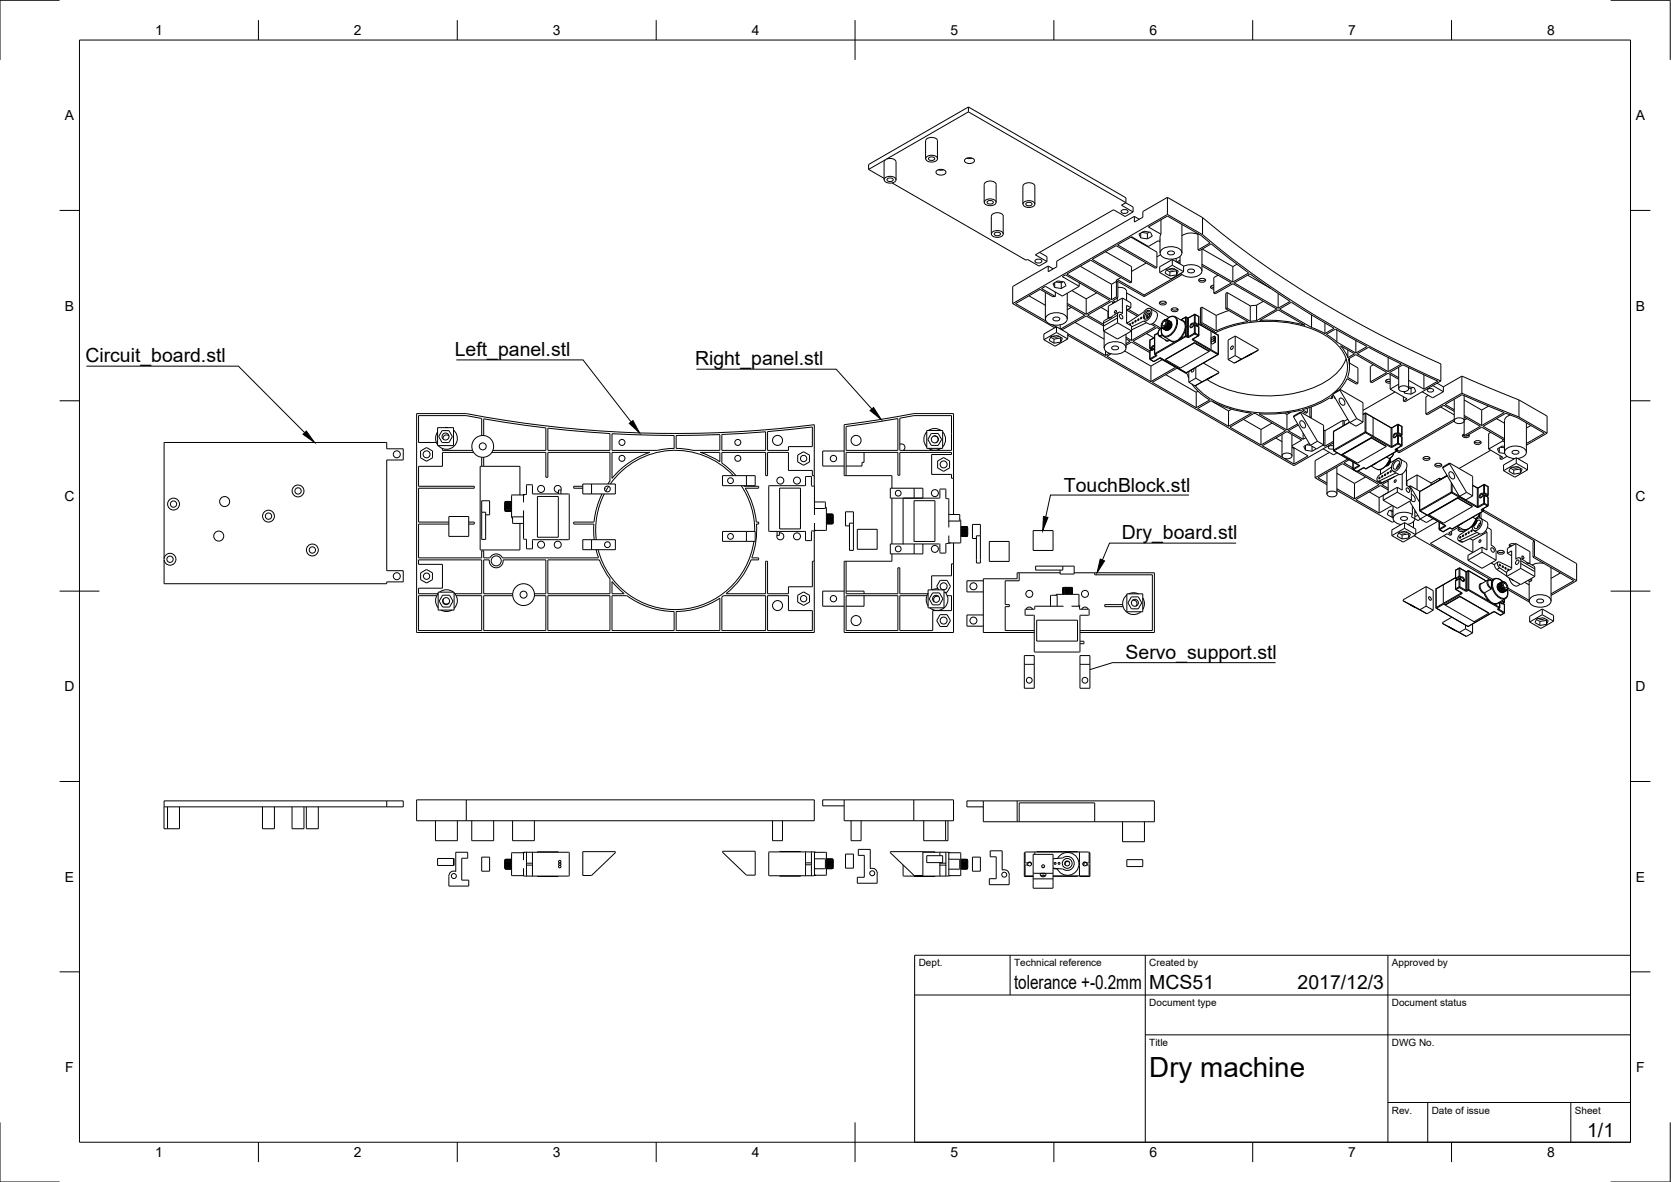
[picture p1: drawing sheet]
<svg xmlns="http://www.w3.org/2000/svg" width="420mm" height="297mm" viewBox="0 0 420 297" stroke-linecap="round" stroke-linejoin="round" font-family="sans-serif">
<defs><g id="words">
<text font-size="7" x="289" y="270.6">Dry machine</text>
<g font-size="4.9">
<text x="114.4" y="89.5">Left_panel.stl</text>
<text x="21.5" y="91.1">Circuit_board.stl</text>
<text x="174.8" y="91.8">Right_panel.stl</text>
<text x="267.5" y="123.7">TouchBlock.stl</text>
<text x="282.1" y="135.5">Dry_board.stl</text>
<text x="283" y="165.6">Servo_support.stl</text>
<text x="255" y="248.5">tolerance +-0.2mm</text>
<text x="289" y="248.5">MCS51</text>
<text x="326.3" y="248.5">2017/12/3</text>
<text x="399.1" y="285.7">1/1</text>
</g>
<g font-size="3.5">
<text x="39" y="8.8">1</text>
<text x="89" y="8.8">2</text>
<text x="139" y="8.8">3</text>
<text x="189" y="8.8">4</text>
<text x="239" y="8.8">5</text>
<text x="289" y="8.8">6</text>
<text x="339" y="8.8">7</text>
<text x="389" y="8.8">8</text>
<text x="16.3" y="30.2">A</text>
<text x="411.3" y="30.2">A</text>
<text x="16.3" y="78">B</text>
<text x="411.3" y="78">B</text>
<text x="16.2" y="125.9">C</text>
<text x="411.2" y="125.9">C</text>
<text x="16.2" y="173.7">D</text>
<text x="411.2" y="173.7">D</text>
<text x="16.3" y="221.6">E</text>
<text x="411.3" y="221.6">E</text>
<text x="16.4" y="269.4">F</text>
<text x="411.4" y="269.4">F</text>
<text x="39" y="290.8">1</text>
<text x="89" y="290.8">2</text>
<text x="139" y="290.8">3</text>
<text x="189" y="290.8">4</text>
<text x="239" y="290.8">5</text>
<text x="289" y="290.8">6</text>
<text x="339" y="290.8">7</text>
<text x="389" y="290.8">8</text>
</g>
<g font-size="2.5">
<text x="231" y="242.9">Dept.</text>
<text x="255" y="242.9">Technical reference</text>
<text x="289" y="242.9">Created by</text>
<text x="350" y="242.9">Approved by</text>
<text x="289" y="252.8">Document type</text>
<text x="350" y="252.8">Document status</text>
<text x="289" y="262.9">Title</text>
<text x="350" y="262.9">DWG No.</text>
<text x="350" y="279.9">Rev.</text>
<text x="360" y="279.9">Date of issue</text>
<text x="396" y="279.9">Sheet</text>
</g>
</g></defs>
<!-- layer: Visible -->
<g fill="none" stroke="#000" stroke-width=".25">
<path d="M222.9 40l-.4 .3-.2 .4M222.9 40a1.74 1.74 0 0 1 2.4 .7v4.5M232.7 35.4v4.5M232.7 35.4a1.73 1.73 0 0 1 3 0v4.5M232.9 39.5a1.95 1.95 0 0 1 2.8 .2 1.29 1.29 0 0 1-1.7 1 .9 .9 0 0 1-1-.2 .9 .9 0 0 1-.1-1zM233.5 39.7a.82 .82 0 0 1 .9-.3 .82 .82 0 0 1 .6 .6 .82 .82 0 0 1-.9 .4 .82 .82 0 0 1-.6-.7zM243.1 39.8h1.3M243.5 28.1l41.4 23.9v1.3M243.5 26.9l39.6 22.8v1.2l-1.1 .7 2.9 1.7M243.5 26.9l-25.1 14.4v1.3M243.5 26.9v1.2M243.5 28.1l-20.6 11.9"/>
<path d="M218.4 42.6l3.9 2.2M222.3 40.7v4.5M222.5 44.8a1.95 1.95 0 0 1 2.8 .2 1.29 1.29 0 0 1-1.7 1 .9 .9 0 0 1-1-.2 .9 .9 0 0 1-.1-1zM222.6 40.2l-4.2 2.4M223.1 45a.82 .82 0 0 1 .8-.3 .82 .82 0 0 1 .6 .6 .82 .82 0 0 1-.8 .4 .82 .82 0 0 1-.6-.7zM224.3 46l33.7 19.4 .3-.2 3 1.7 1.9-1.2M235.4 43a1.54 1.54 0 0 1 2.4 .3 1.45 1.45 0 0 1-2.5 0zM235.9 42.7h1.4M242.6 40.1a1.54 1.54 0 0 1 2.4 .3 1.45 1.45 0 0 1-2.5 0zM247.5 46.4v4.4M247.5 46.4a1.73 1.73 0 0 1 3 0M247.6 50.5a1.95 1.95 0 0 1 2.8 .2 1.29 1.29 0 0 1-1.7 1 .9 .9 0 0 1-.9-.3 .9 .9 0 0 1-.2-.9z"/>
<path d="M248.2 50.7a.82 .82 0 0 1 .9-.4 .82 .82 0 0 1 .6 .7 .82 .82 0 0 1-.8 .3 .82 .82 0 0 1-.7-.6zM249.3 54.3v4.5M249.3 54.3a1.73 1.73 0 0 1 3 0l-.1 4.5M249.4 58.4a1.95 1.95 0 0 1 2.8 .3 1.29 1.29 0 0 1-1.7 .9 .9 .9 0 0 1-.9-.2 .9 .9 0 0 1-.2-1zM250 58.6a.82 .82 0 0 1 .9-.3 .82 .82 0 0 1 .6 .7 .82 .82 0 0 1-.8 .3 .82 .82 0 0 1-.7-.7zM250.5 46.4v4.4M257.2 51.3v-4.5a1.73 1.73 0 0 1 3 0v4.5M257.4 50.9a1.95 1.95 0 0 1 2.8 .3 1.29 1.29 0 0 1-1.7 .9 .9 .9 0 0 1-1-.2 .9 .9 0 0 1-.1-1zM258 51.1a.82 .82 0 0 1 .8-.3 .82 .82 0 0 1 .6 .7 .82 .82 0 0 1-.8 .3 .82 .82 0 0 1-.6-.7zM281.9 53l.5-.3h.7l.5 .4a1.02 1.02 0 0 1-1.7 0zM284.4 59.6l6.5 3.7v3.9M284.9 53.3l-2 1.1-2.9-1.7-19.7 11.3 2.9 1.7"/>
<path d="M285.2 54.4l-19.5 11.2v1.5l-2.1 1.2v-1.4M285.2 54.4l1.3 .7M286.8 59.8l-.4-1 1.2-.7 1.7 .3 .4 .9-1.2 .7M286.8 59.8l1.7 .2M286.8 58.6v1.2M287.1 58.4l1.4 .2M288.5 58.6v1.4M289 58.3l-.5 .3M291.9 58.9l-3.1-1.8 4.7-2.8 8.5 4.9 2.2 1.9-3 1.7M291.9 55.2v3.7M291.9 58.8l-.2 .7v4.1M293.5 49.6l-6.1 3.6v1.4l-2.2 1.2v-1.4"/>
<path d="M293.5 53.9l8.9 5.1M293.5 53.9l-38.9 22.4M293.5 49.6v4.3M293.5 49.6l8.9 5.1M297.2 56.4v7.2M301.2 58.9v3.9M301.2 58.9a4.1 4.1 0 0 0-4 .4M301.4 58.8l-.2 .1M302.4 59a247.6 247.6 0 0 0 59.9 36.7M302.4 54.7a247.6 247.6 0 0 0 59.9 36.7v4.3M302.4 54.7v4.3M254.6 76.3l10.6 6.1"/>
<path d="M258.7 74.3l4.1 2.4M260.3 65.4l.5-.2h.6l.6 .4a1.02 1.02 0 0 1-1.8 0zM261.4 63.4l1.8 1.1v1.2M262.8 73.5v6.7M263.2 79.4a3.7 3.7 0 0 1 5.1 .4 1.65 1.65 0 0 1-1.8 1.8l-1.2 .1a2.31 2.31 0 0 1-2.4-1.5zM263.6 66.9l-9 5.1v4.3M263.6 66.9l1.2 .7M264.8 80l.5-.3h.6l.6 .5a1.02 1.02 0 0 1-1.8 0zM265.2 72.2l-.4-.9 1.2-.7 1.6 .3 .5 .9-1.3 .7M265.2 71v1.2M265.2 72.2l1.6 .3M265.3 73.4v1.1"/>
<path d="M265.3 74.5l-.5 .1-3.3-1.9-6.1 3.6 7.6 4.4M265.5 70.9l1.3 .2M266.8 71.1v1.4M267.3 70.8l-.5 .3M268.4 76.7l4.4 2.5-6.1 3.5M268.4 76.2l4.7 2.8M268.4 73.7v6.5M269.4 77.2l-1 .6M269.5 73l3.6 2.1M271.4 71v1M271.4 72l-4.3-2.5 .8-.4 11.2 6.4-6 3.5M271.4 72l-4.3 2.4-4.2-2.4-1 .5 3.4 2"/>
<path d="M271.6 66.9l7.9 4.5M273.1 75.1v3.9M275.8 73.6l-2.7 1.5M276.8 77.2l1.8 1.1v1.7M278 63.3l6.5 3.7v3.9M278.7 78.2l-.1 .1M279 79.8l-1.3 .7-.2 .7M279.5 71.4v3.9M279.8 75.9v.4M280.1 76.1l-.6-.4-6 3.5 4 2.3M280.3 78.2l.3-.2 .1 .2-.4 .5-.1-.2zM280.7 70.7l-1.2 .7"/>
<path d="M280.7 70.7l.4 .2v3.9M280.7 74.6l.4 .2M280.7 74.6l-1.2 .7M280.7 70.7v3.9M280.9 74.9v.7M281 70.3l6.7 3.8M281 79.2l-3.5 2M281 79.2v1.9M281.1 74.8l-1.3 .7 .7 .4M281.1 72.2a1.76 1.76 0 0 1 2.2 1v2.3M281.2 78.5l-2 1.4h-.3l.5-.2M281.5 79.1l.2-.1a.68 .68 0 0 1 .5 .4 .68 .68 0 0 1-.1 .8 .79 .79 0 0 1-.6-1.1z"/>
<path d="M281.8 69.8l-1.2 .7 7.1 4M282.2 74.9v3.9l-.4-.3a.51 .51 0 0 0-.8 .3v.4M282.2 74.9l2.2 1.2v1.2M282.2 74.9l-3.5 2v3.1M283.3 73.6l10.6 6.1M283.3 77.9l2.7 1.6M283.7 77.7l2.6 1.6M284.4 77.3l-1.1 .6M284.4 77.3l-1.1-.6v4.5l1.2 .7v3.7M284.5 70.9l-.3 .2-9.9-5.7-6.1 3.5 11.3 6.4M286.9 79.7l.2 .1-.3 .3zM287.7 74.1v.4"/>
<path d="M288.1 78.3a.63 .63 0 0 1 1.1-.1 1.53 1.53 0 0 1-1.5 2 1.4 1.4 0 0 1 .4-1.9zM288.2 66.1l-3.7 2.1M288.4 78.9l.3-.2 .3 .1a.68 .68 0 0 1 0 .7 .68 .68 0 0 1-.7 .2zM289.1 78.8l-.5 .4-.1 .6M289.1 78.1a1.6 1.6 0 0 0-1.2 2.1M289.2 77.6l1.5 .8a2.03 2.03 0 0 1-1.8 3l-.6-.3M290.9 67.2l-.4 .2-9.9-5.7-6 3.5 9.9 5.7M291.6 76l.5-.3h.6l.6 .5a1.02 1.02 0 0 1-1.8 0zM291.6 75.9l.8 .3 .8-.3M291.7 60.8l-.5-.3-2.4 1.4-4.3-2.4-3.5 2 9.9 5.7M291.7 60.2v.2M291.8 64l-.9 .5"/>
<path d="M292.1 62.8a3.7 3.7 0 0 1 5 .4 1.65 1.65 0 0 1-1.8 1.9h-1.2a2.31 2.31 0 0 1-2.4-1.5zM293.3 67.8l.9 .5M293.6 63.4l.5-.3h.7l.5 .5a1.02 1.02 0 0 1-1.7 0zM294.2 68.3v1M294.5 77.7l.5-.3h.7l.5 .4a1.02 1.02 0 0 1-1.7 0zM294.5 77.6l.8 .3 .9-.3M294.8 66.7l-3.2 1.8M294.8 66.7l2.8 1.6M294.8 65.2l2.8 1.7v1.4M294.8 65.2v1.5M294.8 65.2l-3.2 1.8v1.5M295.4 67.6l-.8 .2-.8-.2"/>
<path d="M295.7 65v.8M295.8 69.1l.5-1-1.3-.7-1.6 .3-.5 .9 1.3 .7M295.8 69.1l-1.6 .2M295.8 68.1v1M295.8 68.1l-1.6 .2M295.9 67.9l-.1 .2M296.7 65.8l-.5 .3M296.7 65.4l-.8 .5M296.7 64.5v1.8M297 68.8l-9.3 5.3M297.2 69l-9.5 5.5M297.6 68.3l-3.2 1.8-2.8-1.6"/>
<path d="M297.6 66.9a3.8 3.8 0 0 1 4.5 .7 1.45 1.45 0 0 1-1.3 1.9 3.7 3.7 0 0 1-3.9-.8M298.1 79.7l-1.2 .7M298.3 79.7h-.2M298.7 67.9l.4-.3h.7l.6 .5a1.02 1.02 0 0 1-1.8 0zM300.4 79l-1.6 .9-.5-.2M300.5 79l.8 .5M300.5 79h-.2M301.2 62.8l.4 .2M301.4 79.5l.1 .1M301.4 79.6v2M301.5 70.3l.4-.3h.7l.5 .4a1.02 1.02 0 0 1-1.7 0zM301.5 70.2l.8 .3 .8-.3"/>
<path d="M301.6 63l2.9-1.7 9.5 7.3-4 2.3M302.2 77.2l-.4 .2v3.9M302.2 77.2l3.6 2.1M302.2 77.2v3.9M302.2 66.4l7.8 4.5M302.2 66.8l7.4 4.3-4.4 2.5M302.2 62.6v5.5M302.3 62.6l7.7 4.4M304.5 72l.7 .2M305.2 73.6l.4 .2 4.4-2.5 11 6.4-5 2.9M305.2 71.7l-.6 .1-.2 .4 .2 .3 .6 .2M305.8 79.3v3.8"/>
<path d="M306.3 69.2l-1.1 .6v3.8M308.2 77.6l5.6 3.2a28.6 28.6 0 0 0-8 2.3M308.6 73.5l-.4 .2v3.9M308.6 73.5l5.8 3.4M308.6 77.4l-.4 .2M308.6 73.5v3.9M309 78l-3.2 1.3M310 67v3.9M310.3 71.1l4-2.3 10.1 6.9-3 1.8zM311 66.4l-1 .6M313.7 69.2l5.8 3.3M314.4 76.9v3.9l-5.8-3.4"/>
<path d="M316 76.7v3.9M316 76.7l-1.6 .2M317.6 75.7l-1.6 1M321.4 73.8v3.7M329.8 79.1v3.2M264.2 84.7l.8 .5M264.7 81.7l.9 .5M265 85.2v1M265.6 83.6l-3.1 1.8M265.6 83.6l2.9 1.6M265.6 82.1l2.9 1.6v1.5M265.6 82.1v1.5"/>
<path d="M265.6 82.1l-3.1 1.9v1.4M266.3 84.5l-.8 .2-.8-.2M266.6 81.6v1M266.7 86l.4-1-1.2-.7-1.7 .3-.4 .9 1.2 .7M266.7 86l-1.7 .2M266.7 84.9v1.1M266.7 84.9l-1.7 .3M266.8 84.8l-.1 .1M268.5 83.8l9.5 5.5M268.5 84.3l56.9 32.7 9.9-5.7M268.5 85.2l-3.2 1.8-2.8-1.6M270.3 81l7.3 4.2"/>
<path d="M277.5 81.2v2M277.5 81.9l-4.4-2.5-6.1 3.5M277.6 83.3v4.1M278 88.2v1.1M278 86.7a3.7 3.7 0 0 1 5 .3 1.65 1.65 0 0 1-1.7 1.9l-1.2 .1a2.31 2.31 0 0 1-2.5-1.6zM278.9 88.8l-.9 .5M279.4 88.9l-1.1 .6 11.1 6.4M279.6 87.2l.5-.2h.6l.6 .4a1.02 1.02 0 0 1-1.8 0zM281 81.1l3.5 2.1-3.5 2-3.5-2M281 81.1l-3.5 2.1M282.8 88.2l6.6 3.8M283.1 84v3.4"/>
<path d="M283.1 84.7l1.4 .9M283.1 85.2l1.1 .6-1.1 .6M283.1 86.8l1.4-.8 4.6 2.6M283.3 80.9l.3 .2M283.9 81.6l.3-.3-.1 .4M284.8 81h.2l-.3 .4zM285.5 80.5l.2 .1-.3 .3zM286.2 80.1l.2 .1-.3 .3zM287.6 80.7a2.11 2.11 0 0 0 1.7-3.1 1.33 1.33 0 0 0-1.7 .8l-4.3 2.9M287.6 80.7l.7 .4M287.6 80.7l-3.1 1.5M288.2 83.8l1.9 1.1"/>
<path d="M288.3 81.1l-3.8 1.8M289.1 88.2l.1 2.1M289.2 90.3l1 .5M289.2 87.7l.3 .2-.3 .2M289.2 85.4v2.3M289.4 92v3.9M289.5 87.3l.6 .4M289.5 81.5l1 .6-6 3.5M289.8 87.9l-.3 .1M289.9 81.3l2 1.2M290.2 87.1l-.1 .6-.4 .2M290.3 84.3v4.6l.4 .4"/>
<path d="M290.3 84.8l-1.1 .6M290.4 84.1l-.1 .2M291.2 83.7l-.8 .4M291.6 90h.2l6.6 3.7M291.6 90l-1.4 .9M291.6 90l4 2.3-6.2 3.6M291.6 82.7l-.7-.4-6 3.5 4.2 2.4 .1-.1M292 81.7v.3M292 82v.2M292 82h.1M292 82.2l.1 .1M292 82.2h.1"/>
<path d="M292.1 82.3v-.1l.1 .2M292.1 82.3l-.5 .5-.4 .6a.91 .91 0 0 0 .3 1.1l1.7 1M292.1 82.3h.1M292.1 82.3l-.1 1.1 .3 .9 2.2 1.4M292.2 82.4v-.1v.2M292.2 82.4v.1M292.2 90.4l-2.8 1.6M292.2 82.5l.2-.2 .1 .3M292.2 82.5l1.2 .5M292.4 80.7l.8-.3a1.16 1.16 0 0 1-1 1.8 1.01 1.01 0 0 1 .2-1.5zM292.5 81l.2-.2h.4a.68 .68 0 0 1-.1 .7 .68 .68 0 0 1-.7 .3zM292.5 82.6l1 .4"/>
<path d="M292.7 82.5l-.2-.2v.3M292.7 82.5l1 .5M292.8 80.4h.1M292.8 80.4l-.1 .1M292.8 82.5l-.2-.2 .1 .2M292.8 82.5l1 .5v-.1M292.9 82.2v.2M292.9 82.2l1.2 .6M292.9 82.4l-.1-.2v.3M292.9 80.4h-.1M292.9 82.4l1 .5 .2-.1M292.9 80.4h.1"/>
<path d="M293 82l.1 .3-.2-.1M293 82l.2 .1M293 82l1.1 .6M293.1 80.3l-.2 .1M293.1 80.3h.1M293.1 94.2l7.7 4.4M293.2 81.9v.2M293.2 81.9l.2 .1M293.2 81.9l1 .6M293.2 83h.1M293.2 80.3h.2M293.2 80.3h-.1"/>
<path d="M293.2 82.1l1 .6M293.2 80.3h.1M293.3 81.8l.1 .2M293.3 81.8h.2M293.3 80.3l.8-.7 .9-.2 2.4 1.3M293.3 81.8l1 .6M293.4 81.6l.1 .2M293.4 81.6h.2M293.4 81.6l1 .6M293.4 80.3l-.1 .1 .2-.1M293.4 82l.9 .5M293.4 80.3h.1"/>
<path d="M293.5 81.4l.1 .2M293.5 81.4l1 .6M293.5 81.2l.2 .2M293.5 80.3l-.1 .1 .3 .1M293.5 80.3l1 .7M293.5 81.8l.9 .5M293.5 81.2l1.1 .6M293.5 81.1l.2 .1h-.2M293.5 81.1l1.2 .6M293.6 81.6l1 .5M293.7 83h.1M293.7 81.4h-.2"/>
<path d="M293.7 80.5l-.2 .1 .2 .1M293.7 80.5l.9 .7M293.7 81.4l.9 .5M293.7 80.7l-.2 .1h.3M293.7 80.7l.9 .6M293.8 81l-.3 .1M293.8 80.8l-.2 .1 .2 .1M293.8 80.8l.9 .6-.1 .1M293.8 81l.9 .5M293.9 82.9h-.1M294.1 82.8l-.2 .1M294.1 82.6l.1 .1"/>
<path d="M294.1 82.6v.2M294.2 82.7l-.1 .1M294.2 82.5v.2M294.3 82.4v.1M294.3 82.5h-.1M294.4 82.2v.1M294.4 82.3l-.1 .1M294.4 80.9h.1M294.5 82l.1 .1M294.6 82.1l-.2 .1M294.6 81.8v.1M294.6 81.9l-.1 .1"/>
<path d="M294.6 81.9l-.4 .8M294.6 81.3h.1M294.7 81.4v.1M294.7 81.7l-.1 .2M294.7 81.7l-.1 .1M294.7 81.6v.1M294.7 81.5v.2M296.7 85.2h.1M298 82.1h.1M298.6 94l.3 1.1M298.6 94l-2.7-1.5-6.2 3.6 11.1 6.4M298.9 96.1l1.6 .9"/>
<path d="M298.9 93.4v2.7M298.9 93.3v.1M299.7 96.5a13.6 13.6 0 0 0 4.5 4M299.9 85.2h.1M300 81.3v.2M300 81.4v.1M300 81.5l.4 .1M300.1 92.6l.1 .4-.4 .5-.3-.1 .1-.4M300.3 86.1l3.7 2.2M300.3 86.1l-7.2 4.3M300.3 86.1v.1M300.3 86.2l3.7 2.1"/>
<path d="M300.3 86.2l-7.2 4.2M300.4 81.6l-.9 .7M300.5 81.6l1 .7M300.5 81.6h-.2M300.5 96.9a20.1 20.1 0 0 0 13.1 6.5 30.1 30.1 0 0 0 20.6-3.8l.9-.7M300.7 95l1.5 1M300.7 95l-1.8 1.1M300.7 92.3v2.7M300.8 98.6v3.9M301.2 98.3l-.4 .3M301.4 81.4l5 2.9M301.4 82.3v2"/>
<path d="M301.5 81.6l-.5 .3M301.5 84.3l-1.6 .9M301.8 81.3l3.6 2-.3 .2M302.2 81.1l3.6 2M302.2 81.1l-.4 .2M302.2 81.5l-.3 .2M302.2 96l-1.7 1M302.6 91.2l3.9 2.3v.2M303.4 95.3l1.5-.7zM304 88.3l-7.2 4.2-3.7-2.1M304.6 84.9l.1 .5M304.6 85.4l.1 .5"/>
<path d="M305.3 85.5l-.7 .4v.4l.3 .1 .7-.4M305.3 85l-.8 .4M305.3 84.5l-.8 .4M305.4 83.7a31.4 31.4 0 0 1 28 .6 9.7 9.7 0 0 1 5.4 8.1 8.6 8.6 0 0 1-3.4 6.3M305.6 85.5l-.1 .1M305.6 85l-.1 .1M306.3 84.3v4.7M306.4 89l-8.1 4.7M306.5 93.7l-6 3.3M306.5 93.7l-4.3 2.3M308.8 90.4l1.6 .9M309.6 87.1l.3-.2 .2 .3-.2 .4-.3 .2-.2-.2z"/>
<path d="M310.6 89.4l1.5 .8M310.6 89.4l-1.8 1M310.6 84.4l5.8 3.4v.2M310.6 84.4v5M310.6 84.4l-1.8 1.1v4.9M312.1 90.2l-1.7 1.1M313.4 89.6l1.4-.8zM316 80.6l-1.6 .1M316.4 88l-6 3.3M316.4 88l-4.3 2.2M316.8 80.5l4.6-2.6 6.7 3.9a33.8 33.8 0 0 0-11.3-1.3zM329.8 82.3l3.3 1.5"/>
<path d="M333.1 81.2v2.6l2.3-1.3-10.7-6.5-3 1.7 8.1 4.6M334.3 100l.4 .2 .4-.2M334.3 100a23 23 0 0 1-6.8 3l1.2 .7M335.1 99.5v.5M335.1 99.1l4.3 7.1M335.3 99.3l-.6 .5 .4 .2M335.5 99.7l.3 .5M336.1 86l-2.6-2 2.3-1.3 7.9 4.4-2.8 1.6M336.1 82.9v3.1l4.8 2.7M336.9 97.8l-1.8 1.1v.2M336.9 98.1l4.2 7.1M336.9 98.1l-1.8 1"/>
<path d="M336.9 97.8l5.8 3.4v4.9M336.9 97.8v.3M337.1 86.9l3.5 2-1.7 1-.7-1.6zM338.5 90.1a13.6 13.6 0 0 1-8.7 7.5 31.8 31.8 0 0 1-25.2-1.5l-1.1-.7M338.9 88v1.9M339.3 91.2l2.1 1.3v3.8M339.3 90v2.3M340.9 85.6v3.1M341.3 88.9l2.8-1.6 8.3 4.2-3.4 1.9zM341.4 96.3l-.3 .2-2.4-1.3-.8 1.3-1 1.3M344.6 96l4.1-2.4-7.8-4.5-1.9 1.1 .3 2-.1 1.3-.4 1.3 2.6 1.5M345.3 91.7l-.7 .4v3.9"/>
<path d="M348.5 95.6l.4 .3h.7M349 89.8v3.6M349.5 97.8l4.3 2.4-.9 .6M349.5 94.1v3.7M349.6 95.3l-.8 .1-.4 .5 .4 .3 .8 .1M350.8 98.5l-8.1 4.6M351.7 94.9l-2.3-1.3 3.3-1.9 8.8 4.1-3.5 2M351.7 95.3l-2.7-1.5-4.1 2.4-.3-.2M351.7 96.5l-2.2 1.3M351.7 92.3v5.4M351.8 97.4a1.54 1.54 0 0 1 2.4 .3 1.45 1.45 0 0 1-2.5 0zM352.9 99.7v1.1"/>
<path d="M353 98.4l.2 .4M353.2 98.8l1.6 .3M353.2 98.4v.4M354.2 95.6l3.8 2.2M354.2 97.2l1.4 .2 .4 1-1.2 .7M354.2 97.5l.6 .1M354.2 92.4v5.3M354.8 97.6v1.5M355.2 97.4l-.4 .2M358 94.2v3.6M358.9 97.9a.82 .82 0 0 1 .9-.3 .82 .82 0 0 1 .6 .7 .82 .82 0 0 1-.8 .3 .82 .82 0 0 1-.7-.7zM359.2 99.4l-.7 .3v4.3"/>
<path d="M360.3 96.9l2.6 1.5M361.3 96.3l1.6 .9M362.3 95.7l-9.1 5.3-.3-.2M362.9 97.2v1.2M362.9 98.4l-2.7 1.6-2.6-1.5M367.6 94.5l14.3 6M367.6 98.8l14.3 6M367.6 94.5l-4.7 2.7M367.6 98.8l-9.1 5.2M367.6 94.5v4.3M368.2 99.4v6.3M105.7 113.3l1.6-.8 1.5 .8v1.7l-1.5 .9-1.6-.9z"/>
<path d="M110 107.5h4v4.5h-4zM110 108.6a2.74 2.74 0 0 0 0 3.2M111.2 108.2h1.7l.8 1.5-.8 1.5h-1.7l-.9-1.5zM111.3 112.8v.4h7.5M111.9 107.5h.8M112.9 109.6a.88 .88 0 0 0-1-.2 .88 .88 0 0 0-.5 .9M114 108.1a2.74 2.74 0 0 1 .2 4 2.74 2.74 0 0 1-4-.2M119.1 113.7h-7.8v3.5h-6.1v5h14.1v.5h-14.1v8.5h7.7M121.1 109.5v-4.3l-3.9-.8h-12v6.8h4.5M121.1 114.9v2.3M121.6 109.5v-4.3l15.6 2.3v5.7h-13.3M121.6 114.9v2.3"/>
<path d="M123.7 113.7h13.5v6.2h.6v-6.2h15.6v7.2M137.8 107.6l15.6 1.4v4.2h-15.6zM163.4 113.7a20.5 20.5 0 0 0-9.5 6.5v-6.5h9.5M169.5 112.7v-3.3l-15.6-.4v4.2h11.3M169.5 112.7l-4.2 .5M174.3 113.2l-4.3-.5v-3.3l11-.2v4h-6.8M176.1 113.7h4.9v2.4M176.1 113.7l2.5 1 2.4 1.3M181.5 109.2l11-.7v4.7h-11zM181.5 116.4v-2.7h11v5.8h.5v-5.8h5.2v4.5h6.1v1.3h.4M181.5 116.4l2.1 1.7 1.5 1.4M181.7 119.5h8.2v2.6h-8.2z"/>
<path d="M184.4 119.5a20 20 0 0 0-30.9 2.1M187.7 119.5v2.6M193 108.5l11.3-1.2v4.9h-6.1v1h-5.2zM200.6 114.4l1.5-.9 1.4 .9v1.7l-1.4 .8-1.5-.8zM202.7 119.7h1.2M202.7 119.7l-.2 .2v2l-.1 .1M203.9 119.7l.1 2.3 .2 .2M212.3 113.3h-5.4v3.8h5.4M212.7 107.2l13.1-2v8h-13.1zM212.7 119.5v-5.8h13.1v5.7h.5v-5.7h12.9v.5h-4.9v5h4.9v1h.6M217.3 113.7v2.5h-.6v.9h-4M226.3 105.1l3.5-.7h9.4v8.8h-12.9z"/>
<path d="M226.3 111.7a.88 .88 0 0 1 1.1 .3 .88 .88 0 0 1-.3 1.2M233 108.2h4v4.5h-4zM233.1 108.5a2.74 2.74 0 0 0 0 3.8M233.4 112.7a2.74 2.74 0 0 0 3.2 0M234.2 108.9h1.7l.9 1.5-.9 1.5h-1.7l-.9-1.5zM234.8 109.6a.88 .88 0 0 1 1.1 .6 .88 .88 0 0 1-.6 1.1M235.8 115.9l1.5-.9 1.5 .9v1.7l-1.5 .9-1.5-.9zM236.6 108.2a2.74 2.74 0 0 0-3.1 0M237 108.6a2.74 2.74 0 0 1 0 3.7M301.1 102.7l3.4-2a27.7 27.7 0 0 0 10.2 3.1l-5.8 3.3zM304.1 100.5l-3.3 2M304.9 101l4 2.3"/>
<path d="M308.9 103.3v3.8M309.6 102.8l-.7 .5M312.7 105.4l4.4 2.5M315.7 104l7.5 4.3-6.1 3.5M315.8 103.9h-.5l-6 3.4 7.8 4.5M317.1 107.9v3.9M319.9 106.3l-2.8 1.6M320.8 110.1l1.5 .9M322.3 109.2v5.4M322.4 114.3a1.54 1.54 0 0 1 2.5 .3 1.45 1.45 0 0 1-2.6 0zM322.9 115.2l2.5 1.4M323 103.8l.6 .4"/>
<path d="M323.6 104.2v3.9M324.6 103.6l-1 .6M324.8 112l2.5-1.4-3.7-2.1-6.2 3.5 5.2 3M324.8 112.2l4.1 2.4-3.5 2M324.8 112.4l.6 .3M324.8 109.2v5.4M325.2 104.8l4.3 7.1M325.4 112.7v3.9M325.5 112.6l-.1 .1M326.3 106.5l-2.7 1.6M326.5 106.8l-2.6 1.5 3.8 2.1M326.9 105.8a1.07 1.07 0 0 1 1.1 .5 1.07 1.07 0 0 1 0 1.2 1.22 1.22 0 0 1-1.1-1.7z"/>
<path d="M327 103.5l5.8 3.4v4.9M327 103.7l4.3 7.2M327 103.7l-1.8 1.1M327 103.5v.2M327 103.5l-1.8 1v.3M327.7 108.8v1.6M328.3 113.1l1.6 .3M328.3 111.9v1.2M328.4 110l-.7 .4M328.6 111.8l.9 .1M328.7 103.7l-.3 .2-1.4-.8a34.4 34.4 0 0 1-10.4 .9l7 4.1M328.7 102.6v1.1"/>
<path d="M329.3 111.5l-1.5 .7 .5 .9M329.4 104.7l.3 .2M329.4 104.7l-.2 .1M329.4 102.4v2.3M329.7 104.9l-.1 .1M329.7 102.3v2.6M329.9 112.1v1.3M331 112.8l-1.1 .6M331.3 110.9l-1.8 1M331.3 110.9l1.5 .9M332.7 111.9l.4 .2M332.7 112.8l2.6 1.5 .9-.5"/>
<path d="M332.8 111.8l-1.8 1-1.5-.9M332.8 108l.3 .3M333.1 108.3v3.8M333.7 118.8v5.3M334.3 113.7l-3.6 2.1v4.3M335.3 110.9l-2.2 1.2M335.3 112.1l-.6-.1a.59 .59 0 0 0-.7 .5l.4 .3h.9M336.1 117.3v6.8M336.1 118.9l4.5 2.6M336.8 100.2a1 1 0 0 1 1.1 .2 1 1 0 0 1 .3 1 .65 .65 0 0 1-.8 .4 .65 .65 0 0 1-.5-.6zM337.7 105.6l-4.6 2.7M337.7 105.6l.3 .2"/>
<path d="M337.7 105.6v1.4M338 105.8v1M338.9 105.4l-.9 .4M338.9 115.3l-8.2 4.8M339.2 115.5l-1.3 .8 2.3 1.3M339.3 106.1l-4 2.3v4.8l6.4 3.8M340.2 116.1v1.8l.9 .6M341.1 105.2l-1.7 1M341.1 105.2l1.6 .9M341.5 118.4l5.6 3.2M342.7 104.1l.7-.3 6.4 3.7 1.6-.9M342.7 106.1l-1.8 1-1.5-.9"/>
<path d="M343.4 119.9l-2.8 1.6M344.8 110l3.8 2.2M344.8 110.1l3.8 2.1M344.8 110l-7.2 4.2M344.8 110v.1M344.8 110.1l-7.2 4.1M345.4 116.7h.1M346.8 119.9l.2 .1-.3 .3zM347.1 118v1.2M347.5 119.5l.2 .1-.3 .3zM348.3 119.1l.1 .1-.3 .3zM348.4 117.1h.2"/>
<path d="M348.5 117.2h-.2M348.6 112.2l-7.3 4.2-3.7-2.2M348.6 116.9l.2 .2M348.8 116.7l.3 .1M348.8 116.6l.3 .2M348.8 117v.1M348.8 117l-.3 .1M349 116.9v.1M349 116.9l-.3-.1 .3 .2M349 118.7l.1 .1-.3 .3zM349 117l-.2 .1M349 116.4l.3 .2"/>
<path d="M349.1 116.3l.3 .1M349.1 116.8h.1M349.1 116.8l-.1 .1M349.1 116.2l.3 .2M349.2 116.1l.3 .2M349.2 116l.3 .2M349.2 116.7l-.1 .1M349.2 116.6v.1M349.2 115.9l.3 .1M349.2 116.6l-.2-.1 .2 .2M349.3 115.9l.3 .1M349.3 116.6h-.1"/>
<path d="M349.4 116.4l-.1 .2M349.4 115.5l.2 .2M349.4 116.4h.1M349.5 116.3l-.1 .1M349.5 115.4l.1 .1M349.5 115.3l.1 .2M349.5 116.2v.1M349.5 116v.2M349.5 115.3v-.1a3.3 3.3 0 0 1-3.1 2.8l-1.7-.9M349.6 116h-.1M349.6 115.9v.1M349.6 115.9h.1"/>
<path d="M349.6 115.9l-.3-.2 .3 .2M349.6 115.7l-.2 .8-.6 .5M349.6 115.5v.2M349.6 115.7h.1M349.6 115.7v.2M349.7 118.3l.1 .1-.3 .3zM349.9 117.4l-3.3 2.2-.4 .9 .2 .4h.4l4.2-2.1 .7 .4M350.2 118.4l.8 .4M350.4 113.8l-.2 .8-.6 .5-.4 .1-.6-.3M350.7 119.7l-1.7 1M350.7 115.7a.92 .92 0 0 1 1.6 0 2.29 2.29 0 0 1-1.9 2.7 1.53 1.53 0 0 1 0-2.3zM350.9 116.1a.61 .61 0 0 1 1-.1 1.47 1.47 0 0 1-1.4 1.9 1.35 1.35 0 0 1 .4-1.8z"/>
<path d="M350.9 112.9h.1M351.1 108.9l.3 .4M351.1 109.5v.1M351.1 109.5l-.5 .4M351.1 109.1h.1M351.2 113.4l.6 .4M351.3 112.7v.7l-7.8 4.4-.6-.2-1.8 .9M351.3 113.1l.5 .3M351.4 109.3l-.3 .2M351.4 109.3l1 .5M351.6 106.6l.8 .5M351.6 106.6h-.2"/>
<path d="M351.7 115.1v.1M351.7 115.1l-2.2 1.2M351.7 115.1l.3 .3M351.7 119.2l-4.2 2.1M351.8 113.4v.4M351.8 117l-.2 .4M352 116.4l-.6 .6-.3 .8M352 115.3l1.4 .8a2.11 2.11 0 0 1-1.3 3.2l-.4-.1M352.4 109.4l-.3 .2M352.4 112.1l-1.5 .8M352.5 109.8v2.3M352.5 107.1v2.3"/>
<path d="M352.6 119.1v4.1l-1.3-.7M353.5 118l.1 4a1.77 1.77 0 0 1 1.3 1.8M356.3 119.3l-2.5 1.5M356.3 119.3l3.5 2.1M356.3 119.3v3.7M357.9 115l.4-.3h.7l.6 .5a1.02 1.02 0 0 1-1.8 0zM357.9 115l.8 .3 .8-.3M360.8 116.7l.5-.3h.7l.5 .5a1.02 1.02 0 0 1-1.7 0zM360.8 116.7l.8 .3 .8-.3M362.2 102.3l3.5 2M362.7 117.6l4.3 7.1M363.9 119.5l-1.6 .9"/>
<path d="M363.9 119.5l-6.9 4M364.4 118.7a1.06 1.06 0 0 1 1.1 .4 1.06 1.06 0 0 1 0 1.2 1.22 1.22 0 0 1-1.1-1.6zM364.5 116.4l-1.8 1v.2M364.5 116.6l4.2 7.1M364.5 116.6l-1.8 1M364.5 116.4v.2M364.5 116.4l5.8 3.3v4.9M365.7 103l-2.3-1.4 4.2-2.4 10.6 4.5-5.6 3.2M365.7 105.4l-13.9 8M365.7 105.8l-13.9 8M365.7 103.4l-2.7-1.6-4.1 2.4-.4-.2M365.7 100.3v5.4"/>
<path d="M365.7 105.4a1.54 1.54 0 0 1 2.5 .3 1.45 1.45 0 0 1-2.5 0zM367.8 109.3l.5 .3M368.2 104.4l4.4 2.5M368.2 109.5l.3 .2 4.1-2.4 5.7 3.3M368.2 104.8l4 2.3-4 2.4M368.2 105.8v3.7M368.2 100.5l4.4 2.5M368.2 109.1l-.5 .3a.9 .9 0 0 0 .9 .6 .9 .9 0 0 0 .8-.6l-.1-.2M368.8 105.2l-.6 .4M369.4 109.3l-.7 .3M370.7 111l.5-.3h.7l.5 .5a1.02 1.02 0 0 1-1.7 0zM370.7 111l.8 .3 .9-.3"/>
<path d="M372.6 103v3.9M374.3 102.1l-1.7 .9M374.3 112.8l3.5 2.1-.6 .4M374.8 113.1l-7.9 4.6M374.8 108.7l-.5 .3v3.8M376.3 105.2l2 1.1M377 112.6v1.2M377 113.8l1.4 .2M377.2 114.5v.8M377.3 112.4l1 .1M377.8 110.8l-3.5 2M377.8 110.4v.4"/>
<path d="M377.8 110.8l.5 .3M378.3 112.2l-.6-.1-1.2 .7 .5 1M378.3 110.2l-5.4-3.1 5.7-3.2 3 1.1 6.7 3.9-4.5 2.5M378.9 114.7l-1.4 .8-.3-.2M379.8 117.6l.8 .5M379.8 104.3a1.83 1.83 0 0 0-1.5 1.4v8M380.2 113.5l.5-.3h.7l.5 .5a1.02 1.02 0 0 1-1.7 0zM380.6 118.1v1.1M381.3 116.4l-3.2 1.9M381.3 116.4l2.8 1.7M381.3 115l2.8 1.7v1.4M381.3 115v1.4"/>
<path d="M381.3 115l-3.2 1.8v1.5M381.6 115.2a1.93 1.93 0 0 0 2.2-1.7 3.4 3.4 0 0 0-4.7-.9 1.25 1.25 0 0 0-.8 1.4 1.25 1.25 0 0 0 1.3 1l1.3 .2M381.8 117.4l-.7 .3-.8-.3M381.9 100.5l7.1 4.1v4.3M381.9 104.8l7.1 4.1M381.9 100.5v4.3M382.3 118.9l.4-1-1.2-.7-1.7 .3-.4 .9 1.2 .8M382.3 118.9l-1.7 .3M382.3 117.9v1M382.3 117.9l-1.7 .2M382.4 117.7l-.1 .2M383.8 106.3v7.4"/>
<path d="M384.1 118.1l-3.2 1.8-2.8-1.6M384.9 106.9l-1.1 .7M389 108.9l-5.2 3M112.9 129.8h5v5h-5zM112.9 131.7h-7.7v8.5h15.9v-1.8h.5v1.8h1.6M117.9 131.2h1.4v.5h-1.4M121.1 128.7v-2.9h2v3.6h-1M121.1 128.7h1v6.9h-1zM127 127.8l.1 .2M127 127.6l.1 .2h-.1M127 127.5l.1 .1h-.1M127 127.3l.1 .1"/>
<path d="M127 127.1l.1 .1M127 126.9h.1M127 126.7h.1l-.1 .2M127 127.8h1.5M127 127.6h1.5M127 127.3h1.5M127 127.5h1.5M127 126.7h1.5M127 126.9h1.5M127 127.1h1.5M127.1 126.1l-.2 .1v2.1l.2 .2M127.1 128h-.1l.1 .1"/>
<path d="M127.1 127.4l-.1 .1M127.1 127.2l-.1 .1M127.1 126.9l-.1 .2M127.1 126.5l-.1 .2M127.1 126.4l-.1 .1h.1M127.1 126.2l-.1 .2h.1M127.1 126.1l-.1 .2 .1-.1M127.1 126.1l-.1 .1 .1-.1M127.1 128.4l-.1-.1 .1 .2M127.1 128.3l-.1-.1 .1 .2M127.1 128.1h-.1l.1 .2M127.1 126h1.4v2.5h-1.4"/>
<path d="M127.1 128.4h1.4M127.1 128.1h1.4M127.1 128h1.4M127.1 128.3h1.5M127.1 127.2h1.4M127.1 127.4h1.4M127.1 126.9h1.4M127.1 126.4h1.4M127.1 126.5h1.4M127.1 126.1h1.4M128.6 130l.3 .1M128.6 126.2h-1.5"/>
<path d="M128.8 124.4h2.7M128.8 124.4l-.2 .1v5.5M130.7 124.4v-7.2h-10v21h10v-6.7M131.5 131.5l.2 .2M131.5 124.4h.1M131.6 129.9h-2.7v1.6h2.6M131.6 128.3v7l.2 .2M131.7 124.3h.1M131.7 124.3l-.2 .1M131.8 135.5h.4M131.8 124.2l-.2 .2v1.8M132.2 135.5l.2 .2v2.2h1.3"/>
<path d="M133.7 121.8h-1.3v2.3l-.6 .2M133.7 121.8l.2 .2v2l.1 .1h9M135.1 124.8h5.3v10.2h-5.3zM140.4 124.1v-1h.6v1M141 123.2a.88 .88 0 0 0-.6-1.2 .88 .88 0 0 0-1 .9 .88 .88 0 0 0 1 .8M143 124.1l.1 .2v11.3h-9.1l-.1 .2v2l-.2 .1M146.5 121.6h8.2v2.5h-8.2zM146.5 135.6h8.2v2.5h-8.2zM146.5 122.2h-2.2v.5h2.2M148.7 121.6v2.5M148.7 135.6v2.5M149.9 138.1l.6 2.1h-24.2a1.73 1.73 0 0 0-1.5-1 1.73 1.73 0 0 0-1.6 1"/>
<path d="M151.4 124.1a20.5 20.5 0 0 0-2 7.1h-5.1v.5h5l.1 3.9M151.9 124.1a20 20 0 0 0-2 11.5M152 122.7h.1M152.2 122.7l-.2 .2M153.1 122.2l-.8 1.2M153.4 120.8l-.6 .8M181.7 133.5h8.2v2.5h-8.2zM186.4 122a20 20 0 0 1 3.4 11.5M187 122l.1 .2h3.7v.5h-3.4a20.3 20.3 0 0 1 2.8 8.5h.6v.5h-.6a20.2 20.2 0 0 1-1.2 8.5h1.8v.5h-2a20.4 20.4 0 0 1-6.2 8.5M187.7 133.5v2.5M189.6 136a20 20 0 0 1-18.8 17.2 20 20 0 0 1-20.4-15.1M193.4 133.5h9"/>
<path d="M193.4 122.1h9M193.5 122l-.2 .2v11.2l.2 .1M195.4 133.5v1h.6v-1M196 133.9a.88 .88 0 0 1 1.1 .9 .88 .88 0 0 1-1.1 .8 .88 .88 0 0 1-.6-1.2M196 122.7h5.3v10.2h-5.3zM202.4 133.5l.1 .2v2l.2 .2M202.7 135.9h1.2M204.2 133.4h.4M204.2 122.2h.4M204.2 133.4l-.2 .2v2.1l-.1 .2M204.6 122.2l.2 .1v7.1M204.7 122.2v-15.5a277.6 277.6 0 0 1-87.5-2.8h-12.4v55h99.9v-25.5"/>
<path d="M204.8 133.4h.1M204.8 131.4v1.9l-.2 .1M204.8 126l.1 .1h2.5M204.9 133.3h.1M204.9 133.3l-.1 .1M207.4 126.1l.1 .2v1.5l-2.7-.1M207.5 127.5l.3 .2M207.8 127.7v5.5l-2.9 .1M207.8 129.4h.1M207.8 131.5h.1M207.9 130.1h1.4M207.9 131.6h1.4"/>
<path d="M207.9 129.3h1.4M207.9 129.5h1.4M207.9 129.7h1.4M207.9 130.1h1.5M207.9 129.4h1.4M207.9 130.5h1.4M207.9 130.4h1.5M207.9 130.3h1.4M207.9 130.2h1.5M207.9 130.9l1.5 .1M207.9 130.8h1.5M207.9 130.8h1.4"/>
<path d="M207.9 130.6h1.5M207.9 131.3h1.4M207.9 131.1h1.4M207.9 131.5h1.4M209.3 129.2l.2 .2-.1 2.1M209.3 129.5l.1 .2h-.1M209.3 129.7l.1 .2M209.3 130.1l.1 .1M209.3 130.3l.1 .1M209.3 130.5l.1 .1M209.3 130.8h.1M209.3 131.1h.1l-.1 .2"/>
<path d="M209.3 131.3h.1l-.1 .2M209.3 131.5l.1-.1-.1 .2M209.3 131.6l.1-.1-.1 .1M209.3 129.2l.1 .1M209.3 129.2l.1 .2M209.3 129.3l.1 .1M209.3 129.3l.1 .2-.1-.1M209.3 129.4l.1 .2-.1-.1M209.3 129.2h-1.4v2.5h1.4M209.4 129.9h-.1l.1 .2M209.4 130.1h-.1M209.4 130.2l-.1 .1"/>
<path d="M209.4 130.4l-.1 .1M209.4 130.6l-.1 .2M209.4 130.8l-.1 .1 .1 .1M209.4 131l-.1 .1M209.4 131.5l-.1 .1M209.4 131.5l-.1 .2M209.4 129.9h-1.5M213.6 131.5h1v6.8h-1zM214.6 131.5v-2.9h-2v3.6h1M215.6 133h5v5h-5zM224.3 122.7v-3.2h-12v-12.8l8.7-1.2 8.8-1.6h10v25.4M224.3 125.2v11.5"/>
<path d="M227.2 125.2l-.1 .1v11.3l.1 .1M229.8 125.8h5.3v10.3h-5.3zM229.8 122.7v2.5M229.8 136.7v2.5M232.1 136.7v2.5h-8.2v-2.5h12.3M236.2 136.7l.2 2.2 1.3 .1 .1-.2M237.8 123v2.2l.6 .1M237.8 123l-.1-.1h-1.3l-.2 2.3h-12.3v-2.5h8.2v2.5M238 136.6l-.2 .1v2.1M238.4 125.3l.2 .2M238.6 129.1l.1 .2h2.5M238.6 125.5v7.1"/>
<path d="M238.6 134.6v1.8M238.6 136.4l-.6 .2M238.7 136.4h.1M238.7 136.4l-.2 .1M239.8 136.4v22.5h-27.5v-17.9h12v-1.8M241.2 129.3l.1 1.6h-2.7M241.3 130.7l.3 .1-.1 5.6h-2.8M241.6 134.6h.1M241.6 132.5h.1M241.7 132.4l1.5 .1M241.7 133.6h1.5M241.7 133.4h1.5"/>
<path d="M241.7 133.3h1.4M241.7 132.4h1.4M241.7 132.7h1.4M241.7 132.8h1.4M241.7 133.2h1.5M241.7 132.6h1.4M241.7 133.7h1.4M241.7 133.5h1.4M241.7 134.1h1.4M241.7 133.9h1.5M241.7 133.9h1.4M241.7 133.8h1.5"/>
<path d="M241.7 134.5h1.4M241.7 134.3h1.4M241.7 134.1h1.5M241.7 134.7h1.4M241.7 134.6h1.4M241.7 134.8h1.4M243.1 132.3l.2 .3-.1 2.1M243.1 132.7l.1 .2-.1-.1M243.1 132.8l.1 .2M243.1 133.3l.1 .1M243.1 133.5l.1 .1M243.1 133.7l.1 .1"/>
<path d="M243.1 133.9h.1M243.1 134.1h.1M243.1 134.3h.1l-.1 .2M243.1 134.5l.1-.1-.1 .2M243.1 134.6l.1-.1-.1 .2M243.1 134.7l.1-.1-.1 .2M243.1 132.3h-1.4v2.5h1.4l.1-.2M243.1 132.3l.1 .2M243.1 132.4l.1 .1M243.1 132.4l.1 .2h-.1M243.1 132.6l.1 .1h-.1M243.2 133h-.1l.1 .2"/>
<path d="M243.2 133.2l-.1 .1M243.2 133.4l-.1 .1M243.2 133.6l-.1 .1M243.2 133.8l-.1 .1M243.2 133.9l-.1 .2M243.2 134.1l-.1 .2M243.2 134.6l-.1 .2M243.2 133h-1.5M245.5 134.6h1v6.9h-1zM246.5 134.6v-2.8h-2v3.5h1M248.8 136.1h4.9v5h-4.9zM259.8 133.3h5v5h-5z"/>
<path d="M330.7 120.1l3 1.7M333.7 121.4l-2.3-1.3 6.2-3.6 9.2 5.3-6.2 3.6M333.7 123.9a1.54 1.54 0 0 1 2.5 .2 1.45 1.45 0 0 1-2.5 0zM336.1 123.2l14 8.1 .4-.3M336.1 122.8l4.5 2.6M340.6 121.5v3.9M344.3 123.6l2.5 1.5M346.4 120.9l.7 .4M346.8 125.1v3.8M347.1 121.3v.3M347.5 121.3h-.4M347.8 125.7l3.5 2 3.6-2"/>
<path d="M348.3 120.9l-1.2 .7M348.9 120.6l.1 .1M349 120.7v3.1l-2.2 1.3M349 120.9l-1.5 .9 1.5 .9M349 123.1l-1.9-1.1-6.2 3.6 5.9 3.3M349.5 128.3l.5 .3M350 128.6v1.4M350.1 127l-3.3 1.9M350.3 129.9l-.3 .1M350.3 128.2l-1.1 .1-.4 1 1.2 .7M350.3 128.5l-.3 .1M350.3 127.1v3.2"/>
<path d="M350.7 120.7l.2-.1 .2 .2-.4 .4-.2-.2zM351.3 122.5v1.2M351.3 122.5l-3.5 2v1.2M351.3 123.7l3.6 2M351.3 123.7l-3.5 2M351.7 133.9l.8 .5M352.2 130.1l.5-.3h.7l.5 .5a1.02 1.02 0 0 1-1.8 0zM352.5 134.4v1.1M353.2 132.8l-3.2 1.8M353.2 132.8l2.8 1.6M353.2 131.3v1.5M353.2 131.3l2.8 1.7v1.4"/>
<path d="M353.2 131.3l-3.2 1.9v1.4M353.6 122.7l.2-.1a.68 .68 0 0 1 .6 .4 .68 .68 0 0 1-.2 .7 .79 .79 0 0 1-.6-1zM353.7 120.8h.1M353.8 133.7l-.8 .3-.8-.3M353.8 120.8v1.3M354.2 135.2l.4-1-1.2-.7-1.7 .3-.4 1 1.2 .7M354.2 135.2l-1.7 .3M354.2 134.2v1M354.2 134.2l-1.7 .2M354.3 134l-.1 .2M354.4 126l2.7 4.4M354.6 122.3l2.3 3.9"/>
<path d="M354.6 122.3l-.3 .1M354.6 122.1v.2M354.6 122.1l-.4 .2M354.6 122.1l2.4 1.4M354.9 124.3a1.08 1.08 0 0 1 .8 .7 1.08 1.08 0 0 1-.2 1.1l-.7-.4M354.9 123.8v1.9M355.1 129.3l-.2 .6 .8 .5M355.1 127.2v2.1M355.1 129.3a3.7 3.7 0 0 0-4.8 .7 1.53 1.53 0 0 0 1.5 1.7l.5 .1M355.4 131.1v1.5M355.6 134.6l19.4 11.2M355.7 130.4l.9 .4 .5-.3"/>
<path d="M355.7 128.2v2.2M355.8 130.4a1.88 1.88 0 0 1-1.8 1.4M355.8 128.7l.3 .1M356 134.4l-3.2 1.8-2.8-1.6M356.5 129.5l-.7 .2M356.9 123.6l.1 4.8M357 123.5l-.1 .1M357 128.4l6.4 3.7M358.8 129.4l-1.7 1M359.8 121.4v.5M360.4 130.3l-1.8 1-1.5-.9M361.5 131l-5.5 3.2"/>
<path d="M361.8 131.2v1.8M361.9 133l1 .6M361.9 120.1l-2.1 1.3M361.9 120.1l.4 .3M361.9 120.1v.6M362.3 120.4h.1M363 134.6l7.3 4.2v-3M365 133.5v.9M365 134.4l-.4 .1-.7-.4-4.2 2.5 15.7 9M365.2 132.9l7.7-4.4 12.9 7.4M365.2 132.9l-.8-.2-1.5 .9M366.5 125.2l3.7 2.1"/>
<path d="M366.5 125.1l-7.2 4.3M366.5 125.1l3.7 2.2M366.5 125.1v.1M366.5 125.2l-7.2 4.2M366.7 132.9l.6 .3 .7-.1M366.8 132.4l-2.5 1.5 .7 .5M367.1 134.3l-.4 .5-.2 .6 .2 .4h.4M367.2 132.6l-.6 .4a.95 .95 0 0 0 .8 .6 .95 .95 0 0 0 1-.4M367.2 134.8l.1 .1-.3 .4zM367.9 134.4l.1 .1-.3 .3zM368.6 134l.2 .1-.3 .3zM368.7 123.7l-1.7 1"/>
<path d="M368.7 123.7l1.6 .9M369.3 132.9l-2.2 1.5M369.3 133.6l.2 .1-.3 .3zM369.6 135.3l.7 .5M370 133.2l.2 .1-.3 .3zM370.1 132.3h.1M370.1 132.3v.1M370.2 132.3l-.5 .3M370.2 132.2l.1 .1M370.2 127.3l-7.2 4.2-3.7-2.1M370.3 132l.2 .2M370.3 121.9l1.2 .7 1.7-.9 .9 .5 .1 2.2-.4 .3"/>
<path d="M370.3 124.6l-1.8 1-1.5-.9M370.3 132.3h-.1M370.4 131.9l.2 .1M370.5 131.8l.3 .2M370.5 132.2h.1M370.5 132.2l-.2 .1M370.5 131.7l.3 .2M370.5 133.3l.9 .5M370.6 131.6l.3 .2M370.6 132.1l-.1 .1M370.6 131.6l.3 .1M370.6 132v.1"/>
<path d="M370.7 131.5l.3 .2M370.7 131.4l.3 .2M370.8 131.9v.1M370.8 132h-.2M370.8 131.3l.3 .2M370.8 131.2l.3 .2M370.9 131.1l.3 .2M370.9 131.7v.1M370.9 131.8l-.1 .1M370.9 131l.3 .2M371 131.7h-.1M371 130.8l.3 .2"/>
<path d="M371 131.6v.1M371.1 130.7l.2 .1M371.1 131.5l-.1 .1M371.1 130.5l.2 .3M371.1 131.4v.1M371.2 130.4h.1M371.2 131.3l-.1 .1M371.2 130.3h.1M371.2 130.3v.1M371.2 131.2v.1M371.2 130.3a3.3 3.3 0 0 1-3.2 2.8l-1.6-.9M371.2 131.2h.1"/>
<path d="M371.3 130.4v.2M371.3 131h.1M371.3 131l-.1 .2M371.3 130.4a.87 .87 0 0 1 1.1-.1 .87 .87 0 0 1 .2 1.2 1.99 1.99 0 0 1-2 1.8l-.4-.5v-.5M371.3 130.8h.1M371.3 130.8v.2M371.3 130.8v.1M371.3 130.9a.63 .63 0 0 1 .9 0 .63 .63 0 0 1 0 .9l-.6 .9a.56 .56 0 0 1-.8 .1 .56 .56 0 0 1-.2-.7l.5-.5zM371.4 133.8l.7 .4-4.3 2h-.4l-.7-.4M371.4 133.8l-4.3 2M372 135.8l.3-.2 .1 .2-.4 .5-.1-.2zM372 129.3v.9"/>
<path d="M372.1 128.9l-.3 .8-.5 .5-.4 .1-.6-.3M372.1 131.9l-.2 .4M372.3 131.3l-.6 .6-.2 .8M372.3 130.2l1.4 .9M372.4 128.8v1.5M372.6 128h.1M372.6 137.5l-3.5 2.1v1.2M372.6 138.7l3.6 2.1M372.6 137.5v1.2M372.6 138.7l-3.5 2.1M372.7 124.6h.1M372.7 124.6l-.5 .5"/>
<path d="M372.7 124l.1 .2M372.7 124.2h.1M372.8 124.2l.3 .2M373 127.8l-.1 .7M373 128.2l23.4 13.4v4.3M373.1 124.4l1.1 .5v2.1l-1.6 1M373.1 124.4l-.4 .2M373.5 133.5l.4 .2M373.7 131.1a2.11 2.11 0 0 1-1.3 3.1h-.3M373.9 133.7l-3.6 2.1M373.9 133.7v4.5l-1.3-.7M374 132.6l.9 .5v4"/>
<path d="M374.9 137.7l.2-.1a.68 .68 0 0 1 .6 .5 .68 .68 0 0 1-.2 .7 .79 .79 0 0 1-.6-1.1zM374.9 137.1a1.77 1.77 0 0 1 1.3 1.7v2M376.6 138.6l.4-.3h.7l.5 .5a1.02 1.02 0 0 1-1.7 0zM376.6 138.6l.8 .3 .8-.3M379 139.1l1.1-.7v4.5l-1.3 .7v1.3M379 139.1l1.1 .6M379.6 136.9l.6 .3M380.9 136.7l-.6-.1-.6 .1-.2 .4 .2 .3M381.1 136.6v3.9l.5-.3a.51 .51 0 0 1 .8 .4v.3M381.1 136.6l-2.1 1.2v1.3M381.1 136.6l3.6 2v3.1M382.7 139.8l.4 .1v.4l-.3-.1z"/>
<path d="M385.8 139.8l10.6 6.1M385.8 139.8l-.3 .2M385.8 135.9v3.9M385.8 135.9l-.3 .3v3.8M41.3 140.4v-29.2h55.9v1.6h4.2v2.8h-4.2v27.8h4.2v2.8h-4.2v.5h-55.9v-6M105.8 144l1.5-.9 1.4 .9v1.7l-1.4 .8-1.5-.8zM109.8 149.7h-4.6v8.8h15.9v-8.8h-6.4M110.1 149.2h-4.9v-1.4h6.1v-6h-6.1v-1.1h15.9v8.5h-6.7M110.2 148.8h4v4.5h-4zM110.2 149.1a2.74 2.74 0 0 0 0 3.6M110.5 148.8a2.74 2.74 0 0 1 3.5 0M110.9 153.3l1.4 .4 1.4-.4"/>
<path d="M111.3 149.6h1.7l.9 1.5-.9 1.5h-1.7l-.9-1.5zM111.5 150.5a.88 .88 0 0 0 .2 1.1 .88 .88 0 0 0 1.2-.1M114.2 149a2.74 2.74 0 0 1 0 3.9M128.9 149.2h-7.3v-8.5h1.4a1.75 1.75 0 0 0 1.8 2 1.75 1.75 0 0 0 1.7-2h10.7v8.5h-2.8M128.9 149.7h-7.3v8.8h15.6v-8.8h-2.8M137.8 140.7h12.9l1.2 2.5 1.5 2.3v3.7h-15.6zM137.8 149.7h15.6v8.8h-15.6zM157 149.2l-3.1-3.1v3.1h3M169.5 153.7a20.5 20.5 0 0 1-11.9-4h-3.7v8.8h15.6v-4.8M181 150.3a20.5 20.5 0 0 1-11 3.4v4.8h11v-8.2M181.5 150l.4-.3h10.6v8.8h-11v-8.5M193 149.7h5.2v3.7h6.1v5.1h-11.3z"/>
<path d="M200.6 149.6l1.5-.9 1.4 .9v1.7l-1.4 .9-1.5-.9zM204.7 141h-.4v6.5h-6.1v1.7h-5.2v-8.2h-.5v8.2h-9.9M212.3 148.6h-5.4v3.7h5.4M212.7 141v8.2h13.1v-6.5h.5v6.5h7M212.7 149.7h13.1v8.8h-13.1zM212.7 148.6h4.6v.6M217.3 149.7v2.6h-4.6M233 149.7h-6.7v8.8h8.2v-5.1h4.7v-3.7h-1M233.4 148.2h4v4.5h-4zM233.4 149.1a2.74 2.74 0 0 0 0 3.2M234.5 149h1.7l.9 1.5-.9 1.5h-1.7l-.9-1.5zM235.9 148l-1.5 .2"/>
<path d="M236 148.2l-.5-.9 .9-1.5h1.7l.9 1.5-.9 1.6h-.7M236.1 149.9a.88 .88 0 0 0-1.2 .2 .88 .88 0 0 0 0 1.1M236.4 154.5h1.7l.9 1.5-.9 1.4h-1.7l-.9-1.4zM237.6 148.8a2.74 2.74 0 0 1 0 3.8 2.74 2.74 0 0 1-3.8 .1M239.8 141.7h-.6v3h-4.9v3.5M247.2 146h-4.1v2.7h4.1M247.2 154.5h-4.1v2.9h4.1M256.3 143.9v2.1h-3.5v5.9h1v.5h-1v6.1h7.3M257.9 153.1l-.2 .1 .1 1.4h2.1M259.6 153.1a.88 .88 0 0 0-.8-.5 .88 .88 0 0 0-.8 .5M259.9 154.6l.2 .1v9l.1 .2M260.3 152.3h7.1"/>
<path d="M260.3 152.3l-.3 .8h-2.1M260.4 142.3h6.8v1h-6.8zM260.7 155.9h10.2v5.2h-10.2zM264 152.3l.1-.1 .1-2.6h1.5v2.7M266.6 143.9h-10.8v1.5h-8.6v13.5h12.9M267.2 147.9v1.3h2.5l-.1-1.3M267.2 147.9l.2-.2-.1 .2M267.2 147.9v1.3M267.2 142.3h2.9v2h-3.5v-1M267.3 147.9l.2-.2-.1 .2M267.3 147.9v1.3M267.3 147.7h2.2"/>
<path d="M267.3 147.7l-.1 .2M267.4 147.9l.2-.2-.1 .2M267.4 147.9v1.5M267.5 147.9l.2-.2v.2M267.5 147.9v1.3M267.7 147.9v1.3M267.9 147.7l-.2 .2M267.9 147.7v.2M267.9 147.7v1.5M267.9 147.9v1.3M268.1 147.7l-.2 .2M268.1 147.7v.2"/>
<path d="M268.1 147.7v1.5M268.1 147.9v1.3M268.2 147.7l-.1 .2M268.2 147.7l.1 .2M268.2 147.7v1.5M268.3 147.9v1.3M268.4 147.7l-.1 .2M268.4 147.7l.1 .2M268.4 147.7v1.5M268.5 147.9v1.3M268.6 147.7l-.1 .2M268.6 147.7l.2 .2"/>
<path d="M268.6 147.7v1.5M268.8 147.9v1.3M268.8 147.7v.2M268.8 147.7l.1 .2M268.8 147.7v1.5M268.9 147.9v1.3M269 147.7l-.1 .2M269 147.7l.1 .2M269 147.7v1.5M269.1 147.9v-.2l.2 .2M269.1 147.9v1.3M269.3 147.9v-.2l.2 .2"/>
<path d="M269.3 147.9v1.3M269.4 152.3h1.9M269.5 147.9l-.1-.2 .2 .2M269.5 147.9v1.5M269.5 147.7l.1 .2M269.5 147.7l.2 .2M269.6 147.9l-.1-.2 .1 .2M269.6 147.9v1.3M270.1 143.9h20.2v15h-18.8M271.1 149.4h-5.4l-.1 .2M271.2 149.3l.1 .2v2.8M271.3 152.3l.3 .8h2.1"/>
<path d="M271.3 152.3h.1M271.3 152.3l.1 .1M271.4 152.4h.1M271.7 154.6l-.2 .1v9l-.1 .2M273.6 153.1a.88 .88 0 0 0-.8-.5 .88 .88 0 0 0-.8 .5M273.7 153.1l.2 .1-.1 1.4h-2.1M275.3 143.9v.5h14.5v14.1h-18.3M282.3 151.9h-4.5v.5h4.5v-.2M283.3 149.2h4v4.5h-4zM283.4 149.5a2.74 2.74 0 0 0-.5 3.9 2.74 2.74 0 0 0 4 .3M284.5 150h1.7l.9 1.5-.9 1.5h-1.7l-.9-1.5zM284.7 150.9a.88 .88 0 0 1 1.1 .3 .88 .88 0 0 1-.2 1.1"/>
<path d="M286.2 149.2l-1.4-.2-1 .2M287.3 150.3l.5 1.4-.5 1.4M352.8 151l6 3.2M352.8 151l4.2 2.2M354.4 151.8l1.4 .8zM357 153.2l1.8 1M358.6 152.3l1.8 1M358.6 152.3l-1.6 .9M358.6 147.4l1.8 1v4.9M358.6 147.4l-5.8 3.4v.2M358.6 147.4v4.9M359.2 150l.5 .2 .2 .6-.5-.1z"/>
<path d="M360.4 153.3l-1.6 .9M361.1 148.1v4.6M361.1 152.7l8 4.7 6.5-3.6 1.8 .8M362.7 156.7l4.2 2.2M362.7 156.7l1.8 1M363.4 152.1l7.2 4.1 3.7-2.1M364.3 157.5l1.4 .8zM364.5 157.7l4.2 2.2M365 155.1l-2.3 1.3v.3M366 145.1l-4.9 3M366.1 145.9l-.1 2.2 1.5 .9M366.1 143.2l-.1 2.2 .4 .3"/>
<path d="M366.1 143.2l.9-.5 1.6 .9 .5-.2M366.9 158.9l1.8 1M367.1 145.4l.3 .2M367.1 145.4l-1 .5M367.1 149.8l-3.7 2.3M367.1 149.8l7.2 4.3M367.1 149.8v.1M367.1 149.9l7.2 4.2M367.1 149.9l-3.7 2.2M367.4 145l-.3 .4M367.4 145.6v.1M367.4 145.6l.5 .4"/>
<path d="M367.4 145.2h.1M367.5 149h.1M368.5 158l1.8 1.1M368.5 158l-1.6 .9M368.5 157.1v.9M369.1 140.8l3.5 2 3.6-2M369.3 143.4l4.4 2.6M369.3 143.4h-.2M370.3 156.8v2.3M370.3 159.1l-1.6 .8M374.9 145.9l.8-.5 .7-.1 .9 .4 .5 .5M374.9 141.5l.9 .5"/>
<path d="M375.1 146.1l-.4-.3-.5-.1-1.8 1.1M375.1 146.1l-.1 .7 .1 1.1-2 1.2M376.4 143.1l2.4 1.7M376.4 147.6l.2 .1M376.4 147.4l.1 .4M376.5 147.3l-.1 .1M376.5 147.8l.1 .1M376.5 147.2h.1M376.5 147.8l.4 .7M376.6 148l.1 .1M376.6 147.7l-.1 .1M376.6 147.9v.1"/>
<path d="M376.7 148.2h.1M376.7 146.8h.1M376.7 141.2l-.7 .4-.2 .4 .1 .5 .5 .6M376.7 148.1v.1M376.7 153h.1M376.8 148.4h.1M376.8 148.2v.2M376.9 148.4v.2M376.9 148.5l.2 .2M377 141.8l.3 .1v.3l-.3-.1zM377 148.5v.2M377 148.5l-.1 .1"/>
<path d="M377.1 148.7h.1M377.1 151.3v1.4l-.4 .3M377.2 151.2l.5 .5M377.2 148.8h.1M377.4 146.7l.2 .1-.2 .1M377.4 146.9h.2M377.4 146.9l-1 .5v.2M377.4 146.7l-1 .5 .1 .2M377.4 146.5l.2 .1-.2 .1M377.4 146.5l-.9 .7M377.4 146.4l.2 .1h-.2M377.4 147.3h.3"/>
<path d="M377.4 146.4l-.9 .6M377.4 147.3l-.9 .5M377.4 148.9h.1M377.5 147.5h.2M377.5 147.5l-.9 .5M377.6 146.9l-.2 .2h.2M377.6 146.9l-1.2 .7M377.6 146.2l.1 .1-.3 .1M377.6 147.1l-.2 .2M377.6 146.2l-1 .7M377.6 147.1l-1 .6M377.6 147.7l-.9 .5"/>
<path d="M377.7 151.7h.2M377.7 147.3l-.2 .2M377.7 147.3l-1.1 .6M377.7 146.2h.3M377.7 146.2h.1h-.2M377.7 146.2h-.1M377.7 147.8l-.9 .6M377.7 142.2l.3 .1v.3l-.3-.1zM377.7 147.5l-.1 .2M377.7 147.5l-1 .6M377.8 147.6l-.1 .2M377.8 147.6l-.2 .1"/>
<path d="M377.8 147.6l-1 .6M377.9 146.2h.1M377.9 146.2h-.1M377.9 148l-1 .6M377.9 148.9h.1M377.9 146.3a1.16 1.16 0 0 1 1 1.8 1.16 1.16 0 0 1-1-1.8zM377.9 151.1l-.6 .4M378 147.8h-.3M378 147.8l-.1 .2M378 147.8l-1.1 .6M378 146.2h.2M378 146.2h.1"/>
<path d="M378 146.7l.2-.1a.68 .68 0 0 1 .6 .5 .68 .68 0 0 1-.2 .7 .79 .79 0 0 1-.6-1.1zM378.1 147.9l-.2 .1M378.1 147.9l-.1 .3 .2-.2M378.1 147.9l-1.1 .6M378.2 148.3l.1-.2v.3M378.2 146.2l.1 .1M378.2 148.3l-1 .5-.2-.1M378.2 146.2h-.1M378.2 148v.3M378.2 148l-1.2 .7M378.3 150.6v.8l-.5 .2 .5 .4v2l-.9 .6M378.3 148.4l.2-.2v.2"/>
<path d="M378.3 148.4l-.9 .5-.1-.1M378.3 146.3h.1M378.3 146.3l.1 .1M378.4 142.6l.3 .1v.3l-.3-.1zM378.5 148.4l.1-.2v.2M378.5 148.4l-1.1 .5M378.6 148.4l.1-.2v.2M378.6 148.4l-1 .5M378.7 148.4l-1 .5M378.8 144.9l3.6 2 3.5-2M378.9 148.4l-.1-.2-.1 .2M378.9 148.4l-1 .5"/>
<path d="M378.9 148.3v-.1v.2M378.9 148.3h.1M379 148.2v-.1l-.1 .2M379 148.2l.1 1.1-.2 .8-2.3 1.5M379.1 148.1l5.4 3.2M379.1 148l-.1 .2M379.1 147.9h.1M379.1 148v.1M379.1 147.9v.1M379.1 147.6v.3M379.1 147.8l5.4 3.1M379.4 143.3l-.3-.3 .1 .4"/>
<path d="M379.5 145.2a2.13 2.13 0 0 0 2.1 2M379.9 145.5l.8 .4M380.1 142.7l-3-1.5h-.4l-.2 .4 .4 .9 1.9 1.4M381.3 141l.2-.2h.4a.68 .68 0 0 1-.1 .7 .68 .68 0 0 1-.7 .3zM382.1 140.2l2.1 1.4h.3l-.6-.2M382.2 146.8l-.6 .4M382.4 140.9l3.5 2.1M382.4 140.9v1.9M382.4 142.8l-3.6 2.1M382.4 142.8l3.5 2.1M383.4 146.3l1.1 .7M384.2 145.8l.6 .4 .2-.1"/>
<path d="M384.4 141.5l1.3 .7 .2 .8M384.5 146v5M384.6 145.6l.5 .3M384.9 150.2a3.7 3.7 0 0 1 5 .4 1.65 1.65 0 0 1-1.8 1.9l-1.1 .1a2.31 2.31 0 0 1-2.5-1.6zM385.1 145.3v.6M385.1 145.9l-.1 .1M385.5 140l10.2 5.9-5.7 3.3M385.9 143v1.9M386.3 155.7l.9 .5M386.4 150.8l.5-.2h.7l.5 .4a1.02 1.02 0 0 1-1.7 0zM387.2 156.2v1M387.8 154.5l-3.2 1.8"/>
<path d="M387.8 154.5l2.8 1.6M387.8 153l2.8 1.7v1.4M387.8 153v1.5M387.8 153l-3.2 1.9v1.4M388.2 141.6l-1.6-.1-1.4 .5M388.4 155.4l-.8 .3-.7-.3M388.9 156.9l.4-1-1.2-.7-1.7 .3-.4 1 1.2 .7M388.9 156.9l-1.7 .3M388.9 155.9v1M388.9 155.9l-1.7 .3M388.9 155.7v.2M389.8 142.5l.2 .6v7.9"/>
<path d="M390.6 156.1l-3.2 1.8-2.8-1.6M392.3 144l-2.3 1.4M396.4 145.9l-6.4 3.7M257.6 164.7h2.5v8.3h-2.5zM257.6 166.9h2.5M260.2 163.9h11.2M271.5 161.1h1v.7h-1M271.5 164.7h2.5v8.3h-2.5zM271.5 166.9h2.5M41.2 202.8h60.2v-1.5h-60.1l-.1 7h.9M42.1 202.8v5.5M45.1 202.8v5.5h-3"/>
<path d="M66 202.8v5.5h3v-5.5M73.4 202.8v5.5h3v-5.5M77 202.8v5.5h3v-5.5M97.2 201.3v1.5M109.5 206.3v5h5.5v-5M110 215.7h4.2v1.8h-4.2zM114 215.7v1.8M117.2 201h87.5v5.3h-87.5M117.2 201h-12.4v5.3h12.4M117.2 201v5.3M118.6 206.3v5h5.5v-5M121.1 215.4h2v3.5h-2z"/>
<path d="M127 216.1v2.2M127 216.1l.1-.2h1.4v2.5h-1.4l-.1-.1M127 218.3l.1 .1M127 217.7l.1 .2M127 217.5l.1 .2M127 217.4l.1 .1M127 217.2l.1 .1M127 217l.1 .1M127 216.8h.1M127 216.6h.1l-.1 .2M127 217.7h1.5M127 217.4h1.5"/>
<path d="M127 217.5h1.5M127 217h1.5M127 216.6h1.5M127 216.8h1.5M127 217.2h1.5M127.1 218.3l-.1-.1 .1 .2M127.1 218.2l-.1-.1 .1 .2M127.1 218h-.1l.1 .2M127.1 217.9h-.1l.1 .1M127.1 217.7h-.1M127.1 217.5h-.1M127.1 217.3l-.1 .1"/>
<path d="M127.1 217.1l-.1 .1M127.1 216.8l-.1 .2M127.1 216.5l-.1 .1M127.1 216.3l-.1 .2h.1M127.1 216.1l-.1 .2h.1M127.1 216l-.1 .2 .1-.1M127.1 216l-.1 .1 .1-.1M127.1 216l-.1 .1M127.1 218.2h1.5M127.1 218.3h1.4M127.1 218.4h1.4M127.1 218h1.4"/>
<path d="M127.1 217.7h1.4M127.1 217.9h1.4M127.1 217.3h1.4M127.1 217.5h1.4M127.1 216.8h1.4M127.1 217.1h1.4M127.1 216.5h1.4M127.1 216.3h1.4M127.1 216h1.4M128.6 216.1h-1.5M128.9 206.3v5h5.5v-5M131.5 214.3h.1"/>
<path d="M131.5 214.3h-2.8l-.1 4.2a1.6 1.6 0 0 0 .2 1.5M131.6 218.2v1.8l.2 .2M131.7 214.2h.1M131.7 214.2l-.2 .1M131.8 214.2h.7M131.8 214.2l-.2 .1v1.9M132.4 216.8l.1 .1h1.2M132.4 217.6v2.4l.1 .2M132.5 214.2h10.6l.1 5.8-.2 .2h-10.5M132.5 214.2l-.1 .1v3.3M133.7 217.4h-1.2l-.1 .2M133.7 214.2l.2 .1v3.3"/>
<path d="M133.7 217.4l.2 .2M133.9 217.6v2.4l-.2 .2M133.9 216.8l-.2 .1M135.1 214.2h5.3M146.5 214h8.2v.3l-6 5.7h-2.2zM181.7 213.9h8.2v6h-2.2l-6-5.7zM193.4 214.1h11.2M193.5 214.1l-.2 .1v5.7l.2 .2M194.2 206.3v5h2.5v-5M196 214.1h5.3M202.5 216.7v3.2l.2 .2M202.5 216.7l.2 .1"/>
<path d="M202.7 217.3h1.2M202.7 216.8h1.2M202.7 217.3l-.2 .2M202.7 214.1l-.2 .1v2.5M203.9 217.3l.1 .2M203.9 214.1l.1 .1v2.5M204 216.7v3.2l-.1 .2M204 216.7l-.1 .1M204.6 214.1l.2 .1v5.7l-.2 .2M204.8 214.2h2.9l.1 .2v5.5h-2.9M204.8 214.2h.1M204.8 215.7l.1 .1h2.6v2.4l-.1 .1h-2.5l-.1 .2"/>
<path d="M204.9 219.9h.1M204.9 219.9l-.1 .1M207.8 216l1.5 .1M207.9 218.2h1.4M207.9 217.4l1.5 .1M207.9 215.9h1.4M207.9 216.9h1.5M207.9 217h1.4M207.9 217.1h1.5M207.9 217.2h1.4M207.9 216.4h1.4M207.9 216.2h1.4"/>
<path d="M207.9 216.5h1.4M207.9 216.5h1.5M207.9 217.6h1.5M207.9 217.3h1.5M207.9 218h1.4M207.9 218.3h1.4M207.9 217.8h1.4M209.3 215.8l.2 .3-.1 2.1M209.3 218l.1-.1-.1 .2M209.3 218.1l.1-.1-.1 .2M209.3 218.2l.1-.1-.1 .2M209.3 215.8h-1.4v2.5h1.4l.1-.1"/>
<path d="M209.3 215.9l.1 .2-.1-.2M209.3 215.9l.1 .2h-.1M209.3 216.1l.1 .1h-.1M209.3 216.2l.1 .2h-.1M209.3 216.4l.1 .1M209.3 216.5l.1 .2M209.3 217l.1 .1M209.3 217.2l.1 .1M209.3 217.8h.1l-.1 .2M209.3 218.1h-1.5M209.4 218.2l-.1 .1M209.4 216.5h-.1"/>
<path d="M209.4 216.7l-.1 .1 .1 .1M209.4 216.9l-.1 .1M209.4 217.1l-.1 .1M209.4 217.3l-.1 .1 .1 .1M209.4 217.5l-.1 .1h.1M209.4 217.6l-.1 .2M209.4 216.7l-1.5 .1M212.3 201h17.5M212.3 201v5.3h17.5M212.3 201h-5.4v1.5h5.4M212.6 214.6h2v3.6h-2zM214 206.3v5h2.5v-5"/>
<path d="M215.8 213.5h3v4.8a1.26 1.26 0 0 1 1.8 1.3v2.4h-5v-1.5h1.7v-5.5h-1.5zM227.1 217.3v2.7l.1 .2h9.3M229.8 201h10v5.3h-10M229.8 201v5.3M232.1 214.2h4.4M232.1 214v6h-2.3l-5.9-5.7v-.3l11.2 .2M232.3 206.3v5h5.5M233 215h4v1.8h-4zM236.3 217.6l.2-.2h1.2l.1 .2M236.3 217.6v2.4l.2 .2M236.5 214.2h1.2M236.5 214.2l-.2 .1v.7"/>
<path d="M237.7 214.2l.9 .1M237.7 214.2l.1 .1M237.8 206.3v5M237.8 214.3v5.7M237.8 216.8l-.1 .1h-1.2l-.2-.1v.8M238.4 206.3v5h-.6M238.5 214.2l3 .1 .1 5.6-.2 .1M238.5 214.2h.1M238.6 215.7l.1 .2h2.5l.1 .2v2.3h-2.6M238.6 214.3v5.7M238.7 218.4l-.1 .2M241.6 216.1h1.5"/>
<path d="M241.7 218.3h1.4M241.7 218.4h1.4M241.7 218h1.4M241.7 217.7h1.4M241.7 217.7h1.5M241.7 217.9h1.4M241.7 217.3h1.4M241.7 217.4h1.5M241.7 217.5h1.4M241.7 217.5h1.5M241.7 216.8h1.4M241.7 217h1.5"/>
<path d="M241.7 217.1h1.4M241.7 216.5h1.4M241.7 216.8h1.5M241.7 217.2h1.5M241.7 216.3h1.4M241.7 216h1.4M243.1 218h.1l-.1 .2M243.1 218.2l.1-.1-.1 .2M243.1 218.3l.1-.1-.1 .2M243.1 216l.1 .1M243.1 216l.1 .1-.1-.1M243.1 216l.1 .2-.1-.1"/>
<path d="M243.1 216.1l.1 .2h-.1M243.1 216.3l.1 .2h-.1M243.1 216.5l.1 .1M243.1 216.8l.1 .2M243.1 217.1l.1 .1M243.1 217.3l.1 .1M243.1 217.5h.1M243.1 217.7h.1M243.1 217.9h.1l-.1 .1M243.1 218.2h-1.5M243.2 216.1v2.2M243.2 218.3l-.1 .1"/>
<path d="M243.2 216.1l-.1-.2h-1.4v2.5h1.4l.1-.1M243.2 216.6h-.1l.1 .2M243.2 216.8h-.1M243.2 217l-.1 .1M243.2 217.2l-.1 .1M243.2 217.4l-.1 .1M243.2 217.5l-.1 .2M243.2 217.7l-.1 .2M243.2 216.6h-1.5M244.5 215.4h2v3.5h-2zM247.2 201.3v5.2h43.1v-5.2h-47.2v1.5h4.1M252 218.7v-4.9h-3v1.5h1.5v5.5h-1.7v1.5h4.9v-2.3"/>
<path d="M252 218.7a1.26 1.26 0 0 1 1.8 1.3M255.8 201.3v5.2M256.3 206.5v-4.7h19v4.7M257.7 214.3l.2-.2h15.8l.2 .2M257.7 216.7l.7 .2M257.7 214.3h-.1v6h2.2M257.7 214.3v2.4M258.4 216.7v.2M258.4 217.4v.1M258.4 217.4l-.7 .1 .1 2.6h2M258.4 216.9a.5 .5 0 0 1 .8-.2 .5 .5 0 0 1 0 .8 .5 .5 0 0 1-.8-.1M259.4 217.2a.5 .5 0 0 0-.6-.4 .5 .5 0 0 0-.4 .6"/>
<path d="M259.8 219.5v1.4M259.8 219.5v-4.8h5v4.8M259.8 219.5h5M260.3 214.1l-.1 .6M260.7 214.1h10.2M261.6 219.6l.8-.1a.44 .44 0 0 1 .6 .3 .44 .44 0 0 1-.4 .5 .71 .71 0 0 1-1-.7zM262 217.9l.5 .1M264.8 215.8l2.4-.2a1.77 1.77 0 0 1 2.4 .2 1.77 1.77 0 0 1 0 2.4 1.77 1.77 0 0 1-2.4 .2l-2.4-.2 1 .1-.1 .2M264.8 219.5v1.4M265.9 215.7a2.87 2.87 0 0 1 4.4-.7 2.87 2.87 0 0 1-.2 4.4 2.87 2.87 0 0 1-4.3-1.2M268.9 216.6a.62 .62 0 0 0-.9 0 .62 .62 0 0 0-.1 .8M271.3 214.1l.1 .2v5.7l-.1 .1"/>
<path d="M272.3 217.4h.2M272.3 216.8h.2M272.4 217.4h.1M272.5 217.5v.1M272.5 216.8v.6M272.5 216.6v.2M273.2 216.8l-.6 .1M273.2 217.5v-.1l.7 .1-.1 2.6h-2.2M273.4 217.4a.55 .55 0 0 0-.6-.8 .55 .55 0 0 0-.4 .9l.4 .1 .4-.2M273.9 214.3h.1v6h-2.5v-.2M273.9 214.3v2.4M273.9 216.7l-.7 .2v-.2"/>
<path d="M282.3 206.5v5h5.5v-5M283.3 216h4v1.8h-4zM112.9 220.3a1.26 1.26 0 0 1 1.7-1.3v-4.8h3v1.5h-1.5v5.5h1.8v1.5h-5v-2.4M128.8 220.1h2.9M131.8 220.2h.7M135.1 220.2h5.3M193.4 220.1h11.2M196 220.1h5.3M204.8 220h.1M229.8 220.2h5.3M236.5 220.2h1.2M237.8 220l-.1 .2"/>
<path d="M238.6 220l-.2 .2h-.7M238.7 220.1h.1M238.7 220.1h-.2M238.7 220.1h2.7M259.8 220.9h5M259.8 220.9v2.3h5v-2.3M261.7 220.1l.6-.2 .6 .2M261.7 220.1h1.1M264.8 220.1h6.8M270.9 220.1l-6.1 .1"/>
<circle cx="305.5" cy="85.2" r=".23"/>
<circle cx="305.5" cy="84.7" r=".23"/>
<circle cx="305.5" cy="85.7" r=".23"/>
<circle cx="99.8" cy="114.2" r=".88"/>
<circle cx="107.3" cy="114.2" r=".88"/>
<circle cx="112" cy="109.7" r=".88"/>
<circle cx="121.4" cy="112.2" r=".88"/>
<circle cx="121.4" cy="112.2" r="2.74"/>
<circle cx="156.4" cy="111.2" r=".75"/>
<circle cx="156.4" cy="115.2" r=".75"/>
<circle cx="185.5" cy="111.2" r=".75"/>
<circle cx="185.5" cy="115.2" r=".75"/>
<circle cx="195.5" cy="110.7" r="1.26"/>
<circle cx="202.1" cy="115.2" r=".79"/>
<circle cx="209.6" cy="115.2" r=".79"/>
<circle cx="215.3" cy="110.7" r="1.26"/>
<circle cx="235" cy="110.4" r=".88"/>
<circle cx="237.3" cy="116.7" r=".88"/>
<circle cx="43.6" cy="126.7" r="1.49"/>
<circle cx="43.6" cy="126.7" r=".79"/>
<circle cx="55" cy="134.7" r="1.26"/>
<circle cx="56.5" cy="126" r="1.26"/>
<circle cx="67.5" cy="129.7" r="1.49"/>
<circle cx="67.5" cy="129.7" r=".79"/>
<circle cx="74.9" cy="123.4" r="1.49"/>
<circle cx="74.9" cy="123.4" r=".79"/>
<circle cx="78.5" cy="138.2" r="1.49"/>
<circle cx="78.5" cy="138.2" r=".79"/>
<circle cx="136" cy="136.9" r=".88"/>
<circle cx="136" cy="122.9" r=".88"/>
<circle cx="140.2" cy="136.9" r=".88"/>
<circle cx="152.7" cy="122.9" r=".73"/>
<circle cx="152.7" cy="136.9" r=".72"/>
<circle cx="183.7" cy="120.8" r=".72"/>
<circle cx="183.7" cy="134.8" r=".73"/>
<circle cx="196.2" cy="120.8" r=".88"/>
<circle cx="200.4" cy="120.8" r=".88"/>
<circle cx="200.4" cy="134.8" r=".88"/>
<circle cx="225.8" cy="123.9" r=".72"/>
<circle cx="225.9" cy="138" r=".73"/>
<circle cx="235.1" cy="123.9" r=".88"/>
<circle cx="235.1" cy="137.9" r=".88"/>
<circle cx="42.7" cy="140.5" r="1.49"/>
<circle cx="42.7" cy="140.5" r=".79"/>
<circle cx="99.8" cy="144.8" r=".88"/>
<circle cx="107.3" cy="144.8" r=".79"/>
<circle cx="112.2" cy="151.1" r=".88"/>
<circle cx="124.8" cy="140.9" r="1.26"/>
<circle cx="131.6" cy="149.4" r=".88"/>
<circle cx="131.6" cy="149.4" r="2.74"/>
<circle cx="195.5" cy="152.2" r="1.26"/>
<circle cx="202.1" cy="150.4" r=".79"/>
<circle cx="209.6" cy="150.4" r=".79"/>
<circle cx="215.3" cy="156" r="1.26"/>
<circle cx="235.4" cy="150.5" r=".88"/>
<circle cx="237.3" cy="156" r=".88"/>
<circle cx="237.3" cy="147.3" r=".88"/>
<circle cx="244.8" cy="156" r=".88"/>
<circle cx="244.8" cy="147.3" r=".88"/>
<circle cx="258.8" cy="149.2" r=".88"/>
<circle cx="272.8" cy="149.2" r=".88"/>
<circle cx="285.4" cy="151.5" r=".88"/>
<circle cx="258.8" cy="171" r=".73"/>
<circle cx="272.8" cy="171" r=".73"/>
<circle cx="140.7" cy="217.8" r=".31"/>
<circle cx="140.7" cy="217.2" r=".31"/>
<circle cx="140.7" cy="216.5" r=".31"/>
<circle cx="219.3" cy="219.5" r=".62"/>
<circle cx="252.5" cy="219.8" r=".62"/>
<circle cx="262.3" cy="217.7" r=".37"/>
<circle cx="265.3" cy="217" r=".24"/>
<circle cx="266.3" cy="217" r=".24"/>
<circle cx="268.3" cy="217" r="1.24"/>
<circle cx="268.3" cy="217" r=".62"/>
<circle cx="114.1" cy="220.2" r=".62"/>
</g>
<!-- layer: Visible Narrow -->
<g fill="none" stroke="#000" stroke-width=".25">
<path d="M281 79.9l-3.5 2M295.5 79.6a2.53 2.53 0 0 1 0 3.3 2.53 2.53 0 0 1-2.9 1.7M298.1 79.7h.2M298.6 79.8h.2M300.3 79.1v2M300.3 79.1l-1.5 .8v4.7M300.3 79.1h.2M300.3 79v.1M300.5 79v.1M300.5 79.1l.9 .5v2l-.9-.5M300.5 79.1v2M301.4 79.5l.1 .1"/>
<path d="M289.2 85.5v2M289.2 87.5l.1 .2M289.2 90.1l.1 .2M289.2 85.5l-.1 .1M289.2 87.5l-.1 .1M289.2 90.1l-.1 .1M289.2 88.1l-.1 .1M289.2 85.4v.1M289.3 90.3l.8 .5M289.3 87.7l.3 .2M289.3 87.7h-.1M289.3 90.3h-.1"/>
<path d="M289.5 88l-.3 .2v2M289.6 87.9h.1M290.1 90.8l1.7-.8 4.7 2.6M290.1 90.8h.1M290.1 90.8h-.1M290.2 87l-.9 .7M290.3 84.8l-1.1 .7M290.3 87.3l-.4 .6-.4 .1M290.3 87.1l-.3-.2-.8 .6M290.3 88.9l.2 .1M290.3 88.9h.1M290.4 84.1l-.1 .2"/>
<path d="M290.4 89.1l.3 .2M290.5 89l-.1 .1M290.7 89.3l-1.5 .9M290.7 89.2v.1M290.7 89.3l.1 .2M290.8 89.5l-1.5 .8M290.8 89.2v.3M291.2 83.7l-.9 .5v4.7M291.5 90h.1M292 90h-.1M292.1 82.4a1.38 1.38 0 0 0-.7 1.8l.5 .1 .3-.2M292.3 84.3l-.8 .2"/>
<path d="M293 85.4l.4 .4 .8-.3M293.3 80.3a1.42 1.42 0 0 1 2.5-.1 3.6 3.6 0 0 1-2.9 4.3 1.53 1.53 0 0 1-.8-2.2M294 85.3l-.8 .2M294.2 85.4a1.09 1.09 0 0 0 1.2 .6M294.5 85.6l.8 .2 .1 .2M295.7 85.6l.1 .2M295.8 85.8l-5.5 3.1M295.8 85.8l.1 .1M296.2 85.4l.1 .1M296.3 85.5l-.5 .3M296.3 85.5l.1 .1M296.4 85.6l-6 3.5"/>
<path d="M296.5 92.6l1.8 1.1M296.6 85l-.6 .6-.7 .2M296.6 85l.2 .2M296.7 92.5l-.2 .1M296.8 85.2l-.5 .3M296.9 80.4l1.2-.7v1.5M297 80.5a1.09 1.09 0 0 1 1.1 .7M297.4 80.7l.5 .6M297.9 82.9h.2M297.9 82.8l-.6 1.4-.7 .8M297.9 81.3l.1 .4M298 81.7l-.1 1.2"/>
<path d="M298 81.7l.3 .1M298 82.3h.2M298.1 81.2l.1 1.2M298.1 82.9v1.5l-1.3 .8M298.1 84.4h.2l-.1 .2zM298.1 82.9l-.7 1.4-.6 .8M298.1 81.2l-.2 .1M298.1 82.3l.2 .1M298.2 82.4l-.1 .5M298.3 81.8v2.6l.3 .2M298.3 81.8v-2.1l.3 .2v4.7M298.3 93.7h.1"/>
<path d="M298.3 93.7h-.1M298.5 84.8l-.3-.2-1.8 1M298.5 84.8h.4M298.6 84.6h.2M298.6 84.6l-.1 .2M298.8 84.6l.1 .2M299.9 85.2v.2l4.5 2.7M300 85.2v.1M300 85.3l6.3 3.6M300 85.3l-.1 .2M300 81.4l-.5 .3v.6M300 81.3a.63 .63 0 0 0-.7 .3 .63 .63 0 0 0 .2 .8l.5-.5"/>
<path d="M300.3 81.1l-.3 .2M300.3 81.7v2M300.3 83.7l-1.5 .9M300.3 81.7l-.3 .2M300.3 81.1l.1 .2M300.3 83.7l.1 .2M300.3 81.7h.2M300.3 81.1h.2M300.3 83.7h.2M300.3 81.6v.1M300.4 83.9l.9 .5M300.4 83.9l-1.5 .9"/>
<path d="M300.4 81.3l.9 .5-.3 .1M300.4 81.3l-.4 .2M300.5 81.6v.1M300.5 81.7v2M300.5 81.7l.9 .5M300.5 81.1l-.1 .2M300.5 83.7l-.1 .2M301.3 84.4l-1.4 .8M301.3 84.4h.1M301.4 82.1v.1M301.4 82.2v2l-.9-.5M301.4 82.2l.1 .1"/>
<path d="M301.4 81.5l3.1 1.7M301.5 81.6l-.1 .2M301.5 84.3l-.2 .1M304.4 88.1l-.4 .2M304.4 88.1l1.8 1-7.9 4.6M304.5 83.2v4.7M304.5 83.2l1.8 1.1v4.6M306.3 84.2l.1 .1M306.3 88.9l.1 .1M306.3 88.9v.2M335.3 108.4v4.7M335.3 113.1l.1 .2"/>
<path d="M335.3 108.4v.1M335.3 113.1v.1M335.4 108.4h-.1M335.4 113.3l1.8 1M335.4 113.3h.1M337.2 114.3l4.6 2.6M339.3 106.1l-4 2.3M340.2 116.1v1.7M340.2 117.8l.1 .2M340.2 117.8v.1M340.3 118l.9 .5M340.4 118h-.1"/>
<path d="M341.2 118.5h.1M341.2 118.5h-.1M341.7 117l-1.5 .8M341.7 116.9v.1M341.7 117l.1 .2M341.8 117.2l-1.5 .8M341.8 116.9l-.1 .1M341.8 116.9v.3M342.7 117.6l-1.5 .9M342.7 117.6h.3M342.7 117.6h.1M343.2 103.9v4.6"/>
<path d="M343.2 103.9l-.5 .3M343.2 108.5l-7.9 4.6M343.2 108.5l.2 .2M343.2 108.5h.3M343.2 103.9h.3M343.3 103.8l-.1 .1M343.3 108.7l1.8 1.1M343.3 108.7l-7.9 4.6M343.4 117.8h.1M343.4 103.8l.1 .1M343.5 103.9l1.7 1M343.5 108.5l1.7 1.1"/>
<path d="M343.5 103.9v4.6M343.5 108.5l-.1 .2M345.1 109.8l4.6 2.6M345.1 109.8l-7.9 4.5M345.2 116.8l-1.8 1-.3-.2M345.2 116.8h.1M345.2 104.9l4.6 2.6M345.2 104.9v4.7M345.2 109.6l4.6 2.6M345.3 116.8h.1M345.4 116.8l-.3 .1M345.7 116.5l-.5 .3"/>
<path d="M345.7 116.5h.1M345.9 116.4v.1M346.2 116.3l-.8 .5M349.5 115.2a3.5 3.5 0 0 1-3 2.8l-.4-.1M349.8 107.4v.1M349.8 107.5v4.7M349.8 112.2h.2M349.8 107.5h.2M349.8 112.2l-.1 .2M350 107.5l1.4-.8v2l-.3 .2M350 107.5v4.7M350 112.2l.1 .2h-.4"/>
<path d="M350 107.4v.1M350.4 113.8l-.4 .9-.8 .5M350.9 113.2l.3 .1M350.9 112.9v.3M350.9 112.9h.1M350.9 112.9l.1 .1M351 112.9v.1M351 113l-.1 .2M351.1 109.1l-.5 .2v.6M351.1 108.9a.63 .63 0 0 0-.7 .4 .63 .63 0 0 0 .2 .7l.8-.6M351.1 109.1l.4-.2 .9 .5-.4 .2M351.2 113.3l-5.5 3.2"/>
<path d="M351.2 113.3l.1 .1M351.3 112.7v.5l-.3-.2M351.3 113.2l-.1 .1M351.4 109.4v2l-1.4 .8M351.4 108.7h.2l-.1 .2zM351.4 109.4h.2M351.4 111.4h.2l-.1 .1zM351.4 109.3v.1M351.4 106.6h.2M351.5 111.6l.9 .4-1.5 .9M351.5 111.6l-1.4 .8M351.6 109.3v.1"/>
<path d="M351.6 109.4l.9 .5M351.6 109.4v2l.9 .5M352.5 109.8v.1M352.5 107.1v.1M352.5 107.2v2M352.5 109.9v2M352.5 107.2l-.9-.5v2l.9 .5M352.5 109.2v.1M352.5 111.9h.1M352.5 107.2h.1M352.5 109.2v.2M352.5 111.9v.2"/>
<path d="M363.9 119.6l-6.9 4v4.6l7.9-4.5M346.8 120.9l.7 .4M356.9 128.3l.2 .1M357 123.5l-.1 .1M357.1 128.4l1.8 1M357.1 128.4h-.1M358.9 129.4l4.5 2.6M361.9 131.2v1.7M361.9 132.9v.2M361.9 132.9v.1M362.8 133.6h.1M363.3 132.1l-1.4 .8"/>
<path d="M363.3 132v.1M363.3 132.1l.1 .2-1.4 .8 .9 .5 1.5-.9M363.4 132.1h-.1M363.4 132v.3M364.4 132.7h.4M364.4 132.7h.1M364.9 121.2v2.5M364.9 123.7l.1 .1M364.9 123.6h.2M365 123.9l1.8 1M365 123.9l-7.9 4.5M365 132.9h.2"/>
<path d="M365.1 123.7l1.8 1M365.1 121.6v2.1M365.1 123.7l-.1 .1M366.8 124.9l4.5 2.6M366.8 124.9l-7.9 4.5M366.8 131.9h.1M366.9 124.6v.1M366.9 124.7l4.6 2.6M367 131.9h.1M367.1 131.9l-.3 .1M367.1 135.8l.7 .4M367.4 131.6h.1"/>
<path d="M367.5 131.6h.1M367.9 131.4l-.8 .5M370.3 122l1.2 .6M371.1 130.3a3.5 3.5 0 0 1-3 2.8l-.3-.1M371.4 127.5h.4M371.4 122.6h.1M371.5 122.6v4.7M371.5 127.3h.2M371.5 122.6h.2M371.5 127.3l-.1 .2M371.7 122.6v4.7M371.7 127.3l.1 .2"/>
<path d="M371.7 122.6h.1M372.1 128.9l-.5 .9-.7 .5M372.5 128.3l.4 .2-7.8 4.4-.4-.2M372.5 128v.3M372.6 128.1l-.1 .2M372.6 128.1l.4 .2M372.7 124.2l-.4 .3v.5M372.8 124.2l.4-.2 .8 .5M373 127.8v.5M373 128.3h.1M373 128.3l-.1 .2M373.1 123.8l-.3 .2a.63 .63 0 0 0-.7 .4 .63 .63 0 0 0 .1 .7l.9-.6"/>
<path d="M373.1 121.8v2M373.1 124.5v2M373.1 121.8l-1.4 .8M373.1 126.5l-1.4 .8M373.1 123.8l.1 .2 .1-.2M373.1 126.5l.1 .2 .1-.2M373.1 124.5h.2M373.1 123.8h.2M373.1 126.5h.2M373.1 121.8h.2M373.1 124.4v.1M373.1 121.7v.1"/>
<path d="M373.3 124.4v.1M373.3 121.7v.1M373.3 124.5l.8 .5M373.3 121.8v2M373.3 124.5v2M373.3 126.5l.8 .5M373.3 123.8l.8 .5M373.3 121.8l.8 .5M374 127.2l-1.5 .8 .1 .1M374 127.2l-.8-.5-1.4 .8M374 124.5l-.3 .2M374 124.5h.1"/>
<path d="M374 127.2h.1M374.1 124.9v.1M374.1 122.2v.1M374.1 124.3l.1 .1M374.1 127h.1M374.1 125h.1M374.1 122.3l.1 .1M374.1 124.3l-.1 .2M374.1 127l-.1 .2M374.1 122.3v2M374.1 125v2M361.1 152.7l.1 .1"/>
<path d="M361.1 148v4.7l6.3-3.7M361.1 148v.1M361.1 147.9v.1M361.2 152.9l7.9 4.5M361.2 152.8l-.1 .1M362.9 147v4.6M363 151.8l.4 .2M366 145.2l-4.9 2.8M366 143.3v2M366 146v2M366 145.3l.1 .2M366 148l.1 .1"/>
<path d="M366 145.3v.1M366 147.9v.1M366 145.9v.1M366 143.3v.1M366.1 145.9h-.1M366.1 143.2l-.1 .1M366.1 148.2l1.3 .8M366.1 145.5h.1M366.1 148.1v.1M366.9 142.8v2l-.9 .5M366.9 145.5v2M366.9 145.5l-.9 .5"/>
<path d="M366.9 147.5l-.9 .5M366.9 142.8l-.9 .5M366.9 147.5l.1 .2M366.9 144.8h.2l-.1 .2zM366.9 147.5h.2l-.1 .2M366.9 145.4v.1M366.9 142.7v.1M367 147.7l1.5 .8M367 147.7l-.9 .5M367 145l.3 .2M367 145l-.9 .5 .3 .2M367.1 145.4h-.2"/>
<path d="M367.1 142.7l-.2 .1M367.4 145.2l.5 .3v.5M367.4 149l.1 .2M367.5 149.2l-6.3 3.7M367.6 148.9v.3M368.6 143.6v.1M368.6 143.7l-1.5-.9v2l.3 .2a.63 .63 0 0 1 .7 .4 .63 .63 0 0 1-.2 .7l-.8-.6v2l1.5 .8M368.6 143.7v4.6M368.6 143.7h.2M368.6 148.3h.2M368.6 148.3l-.1 .2M368.8 143.7v4.6"/>
<path d="M368.8 148.3l.1 .2h-.4M368.8 143.6v.1M369.1 143.5v4.7M369.1 143.5l-.3 .2M369.1 148.2l-.3 .1M369.1 148.1l.1 .2M369.1 148.1h.2M369.1 143.5h.2M369.1 157.4h.1M369.1 143.4v.1M369.2 148.3l6 3.5M369.2 148.3l-.3 .2"/>
<path d="M369.3 143.4v.1M369.3 148.2l5 2.9M369.3 143.5l4.4 2.5M369.3 143.5v4.7M369.3 148.1l-.1 .2M370.7 156.2l.2 .2M370.9 156.4l-1.8 1M372.4 146.7a1.53 1.53 0 0 0 .9 2.3l.4 .8 .8 1.1M372.6 146.6h-.3a1.69 1.69 0 0 0 .9 2.5M373.2 149.1l1.1 1.9M374.1 145.7a1.54 1.54 0 0 0 1 2.3M374.3 151.1l.5 .3"/>
<path d="M374.5 150.9l.4 .4M374.5 150.9l-.2 .1M374.8 151.4l.5 .3M374.8 151.4l-.1 .1M374.9 151.3l.5 .3M374.9 151.3l-.1 .1M375.1 146.1a.64 .64 0 0 0-1-.1 .64 .64 0 0 0 .1 .9l.4 .6 .5 .3M375.2 151.8l1.8 1M375.3 151.7l.5 .2M375.3 151.7l-.1 .1M375.4 151.5l-.1 .2M375.4 151.6l.4 .1"/>
<path d="M375.5 153.8l-4.6 2.6M375.5 153.8h.4M375.5 153.8h.1M375.6 145.5a2.53 2.53 0 0 0 0 3.3 2.53 2.53 0 0 0 2.9 1.6M375.9 151.7l-.1 .2M375.9 153.8l1.4 .8M375.9 153.8h-.1M376.6 151.5l-.8 .2M376.6 153.2l1.5 .9M376.6 153v.2M376.7 153h.1M376.8 153l-.1 .2"/>
<path d="M377 152.8l-.3 .2M377 151.3a1.09 1.09 0 0 1-1.2 .6M377 152.8h.1M377.1 151.3v1.3l-1.3-.7M377.1 142.7l-.7 .4M377.1 152.7l-.1 .1M377.2 151.2l.4 .5h.3M377.3 154.6h.1M377.3 154.6h-.1M377.6 151l.2 .2M377.8 151.6l-.1 .1M377.8 151.2l.3 .2"/>
<path d="M377.8 146.2a1.42 1.42 0 0 0-2.4-.1 3.6 3.6 0 0 0 2.8 4.3 1.53 1.53 0 0 0 .8-2.2M377.9 151.7l.3 .2v2l-1.5-.9M378.1 154.1l-.8 .5M378.1 151.4l-.3 .2M378.2 151.4h.1M378.2 154.1h.1M378.2 151.8l.1 .2M378.2 150.6v.7l-.4-.4M378.3 151.3l-.1 .1M378.3 154l-.1 .1M382.4 141.6l3.5 2"/>
</g>
<!-- layer: Border -->
<g fill="none" stroke="#000" stroke-width=".25">
<path d="M15 .1h-15v15M20 10.1h390v276.9h-390zM65 5.1v5M115 5.1v5M165 5.1v5M215 5.1v10M265 5.1v5M315 5.1v5M365 5.1v5M405 .1h15v15M15 52.9h5M410 52.9h5"/>
<path d="M15 100.7h5M410 100.7h5M15 148.6h10M405 148.6h10M15 196.4h5M410 196.4h5M15 244.2h5M410 244.2h5M0 282.1v14.9h15M65 287v5M115 287v5M165 287v5"/>
<path d="M215 282.1v9.9M265 287v5M315 287v5M365 287v5M420 282.1v14.9h-15"/>
</g>
<!-- layer: TitleBlock -->
<path d="M230 240.1h180v46.9h-180zM230 250h180M254 240.1v9.9M288 240.1v46.9M349 240.1v46.9M288 260.1h122M349 277.1h61M359 277.1v9.9M395 277.1v9.9" fill="none" stroke="#000" stroke-width=".25"/>
<!-- layer: Leaders -->
<path d="M77 108.3l2.1 2.9-2.9-2.1zM158.2 106.4l1-.7 1.6 3.1zM218.8 103.2l.8-.8 2 3zM262.4 129.8l1.1 .2-1.3 3.3zM276.6 140.5l1.1 .5-1.9 2.9z" fill="#000" stroke="#000" stroke-width=".25"/>
<path d="M21.7 92h38.2l16.7 16.7M114.7 90.5h31.9l12.1 15.5M175.1 92.8h35.1l9 10M299 124.4h-34.9l-1.2 5.5M310.8 136.5h-31.8l-1.8 4.2M320.7 166.5h-41l-5.7 1.8" fill="none" stroke="#000" stroke-width=".25"/>
<use href="#words"/>
</svg>
